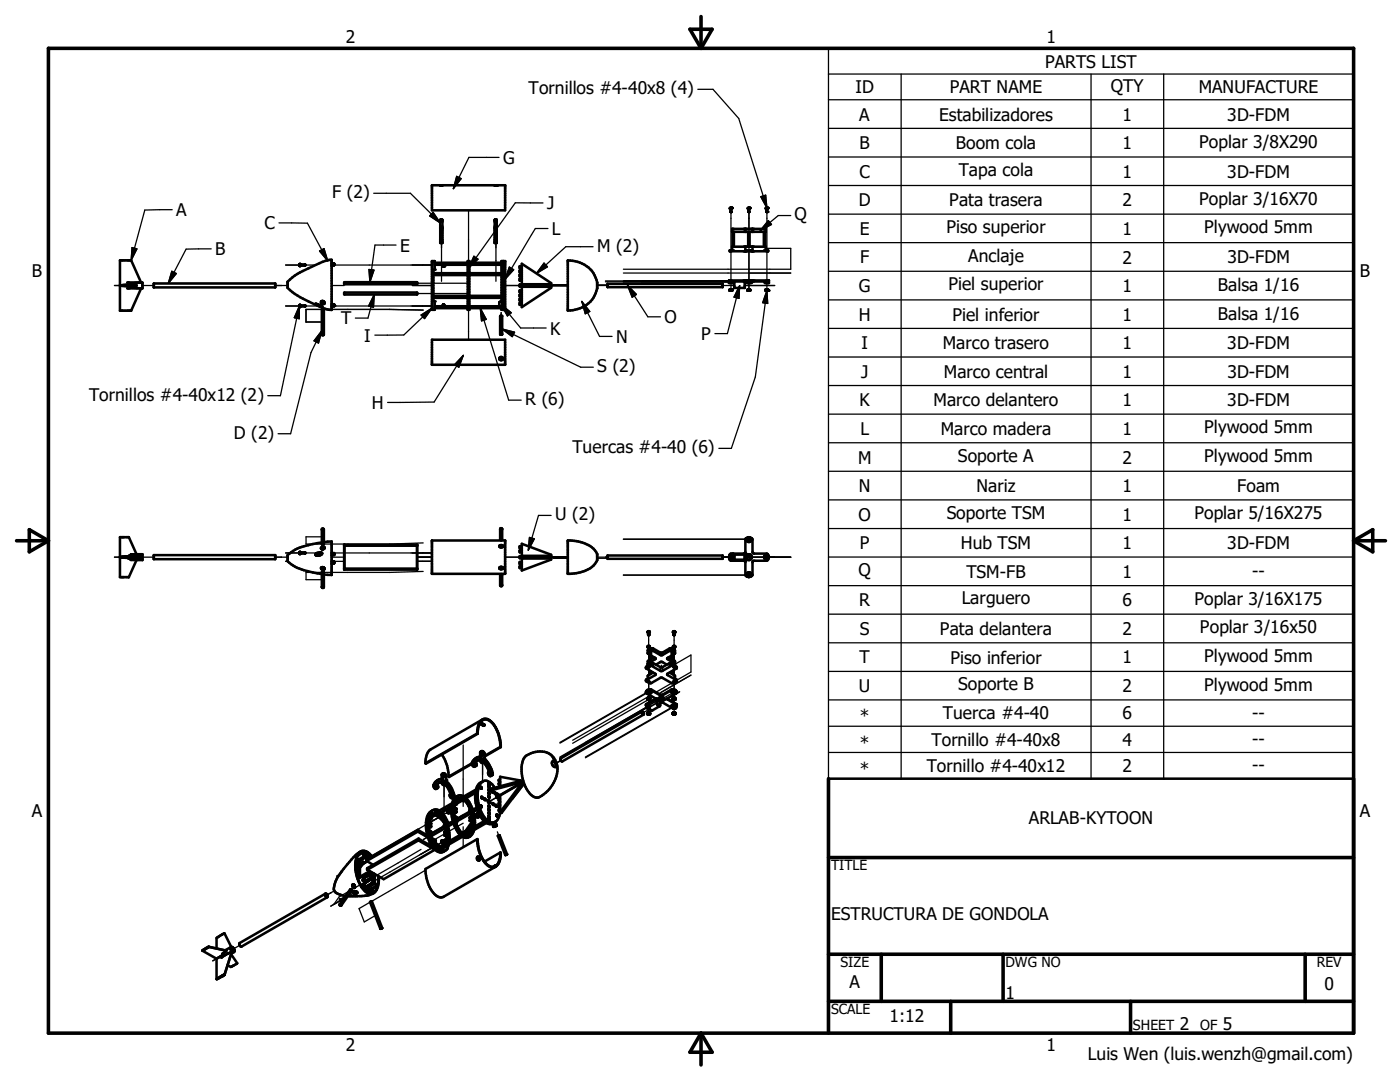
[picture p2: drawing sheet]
<svg xmlns="http://www.w3.org/2000/svg" width="279mm" height="216mm" viewBox="0 0 279 216" stroke-linecap="round" stroke-linejoin="round" font-family="sans-serif">
<defs><g id="words">
<g font-size="3.5">
<text x="69" y="8.7">2</text>
<text x="208.9" y="8.7">1</text>
<text x="208.6" y="13.5">PARTS LIST</text>
<text x="105.5" y="18.8">Tornillos #4-40x8 (4)</text>
<text x="170.7" y="18.6">ID</text>
<text x="189.6" y="18.6">PART NAME</text>
<text x="221.7" y="18.3">QTY</text>
<text x="239.2" y="18.6">MANUFACTURE</text>
<text x="171.5" y="24">A</text>
<text x="171.5" y="29.8">B</text>
<text x="187.4" y="24.1">Estabilizadores</text>
<text x="190.8" y="29.8">Boom cola</text>
<text x="224" y="24">1</text>
<text x="224" y="29.8">1</text>
<text x="239.4" y="29.5">Poplar 3/8X290</text>
<text x="244.9" y="24">3D-FDM</text>
<text x="100.4" y="32.7">G</text>
<text x="171.5" y="35.4">C</text>
<text x="191.3" y="35.2">Tapa cola</text>
<text x="224" y="35.4">1</text>
<text x="244.9" y="35.4">3D-FDM</text>
<text x="66.3" y="39.5">F (2)</text>
<text x="109.2" y="41.8">J</text>
<text x="171.4" y="41.1">D</text>
<text x="189.5" y="41.1">Pata trasera</text>
<text x="224" y="41.2">2</text>
<text x="239.4" y="40.9">Poplar 3/16X70</text>
<text x="35.2" y="43.1">A</text>
<text x="52.8" y="45.8">C</text>
<text x="110.2" y="46.9">L</text>
<text x="158.6" y="44">Q</text>
<text x="171.6" y="46.9">E</text>
<text x="188.9" y="46.5">Piso superior</text>
<text x="224" y="46.9">1</text>
<text x="240.3" y="46.6">Plywood 5mm</text>
<text x="43" y="51">B</text>
<text x="79.8" y="50.2">E</text>
<text x="119.2" y="50.2">M (2)</text>
<text x="171.7" y="52.5">F</text>
<text x="193.2" y="52.2">Anclaje</text>
<text x="224" y="52.6">2</text>
<text x="244.9" y="52.5">3D-FDM</text>
<text x="6.4" y="55.2">B</text>
<text x="171.4" y="58.3">G</text>
<text x="189.3" y="58">Piel superior</text>
<text x="224" y="58.3">1</text>
<text x="243" y="58">Balsa 1/16</text>
<text x="271.4" y="55.2">B</text>
<text x="68.1" y="64.7">T</text>
<text x="132.6" y="64.5">O</text>
<text x="171.4" y="64">H</text>
<text x="190.1" y="64">Piel inferior</text>
<text x="224" y="64">1</text>
<text x="243" y="63.8">Balsa 1/16</text>
<text x="72.7" y="68.2">I</text>
<text x="109.8" y="66.8">K</text>
<text x="123" y="68.4">N</text>
<text x="139.9" y="67.9">P</text>
<text x="171.9" y="69.7">I</text>
<text x="188.2" y="69.6">Marco trasero</text>
<text x="224" y="69.7">1</text>
<text x="244.9" y="69.7">3D-FDM</text>
<text x="119.2" y="74.3">S (2)</text>
<text x="171.9" y="75.4">J</text>
<text x="188.3" y="75.4">Marco central</text>
<text x="224" y="75.4">1</text>
<text x="245" y="75.4">3D-FDM</text>
<text x="17.8" y="79.9">Tornillos #4-40x12 (2)</text>
<text x="74.2" y="81.6">H</text>
<text x="104.8" y="80.9">R (6)</text>
<text x="171.5" y="81.1">K</text>
<text x="186.3" y="81.1">Marco delantero</text>
<text x="224" y="81.1">1</text>
<text x="244.9" y="81.1">3D-FDM</text>
<text x="46.7" y="87.5">D (2)</text>
<text x="171.7" y="86.8">L</text>
<text x="187.8" y="86.8">Marco madera</text>
<text x="224" y="86.8">1</text>
<text x="240.3" y="86.5">Plywood 5mm</text>
<text x="114.3" y="90.5">Tuercas #4-40 (6)</text>
<text x="171.2" y="92.5">M</text>
<text x="191.2" y="92.2">Soporte A</text>
<text x="224" y="92.5">2</text>
<text x="240.3" y="92.2">Plywood 5mm</text>
<text x="171.4" y="98.2">N</text>
<text x="194.9" y="98.2">Nariz</text>
<text x="224" y="98.2">1</text>
<text x="246.9" y="98.2">Foam</text>
<text x="110.8" y="103.8">U (2)</text>
<text x="171.4" y="103.9">O</text>
<text x="188.9" y="103.5">Soporte TSM</text>
<text x="224" y="103.9">1</text>
<text x="238.4" y="103.6">Poplar 5/16X275</text>
<text x="171.6" y="109.6">P</text>
<text x="191.8" y="109.6">Hub TSM</text>
<text x="224" y="109.6">1</text>
<text x="244.9" y="109.6">3D-FDM</text>
<text x="171.4" y="115">Q</text>
<text x="192.9" y="115.3">TSM-FB</text>
<text x="224" y="115.3">1</text>
<text x="249.9" y="115.1">--</text>
<text x="171.5" y="121">R</text>
<text x="191.9" y="120.6">Larguero</text>
<text x="224" y="121">6</text>
<text x="238.4" y="120.7">Poplar 3/16X175</text>
<text x="171.6" y="126.7">S</text>
<text x="187.6" y="126.7">Pata delantera</text>
<text x="224" y="126.7">2</text>
<text x="239.5" y="126.4">Poplar 3/16x50</text>
<text x="171.5" y="132.4">T</text>
<text x="189.7" y="132.4">Piso inferior</text>
<text x="191.2" y="137.8">Soporte B</text>
<text x="224" y="132.4">1</text>
<text x="240.3" y="132.1">Plywood 5mm</text>
<text x="240.3" y="137.8">Plywood 5mm</text>
<text x="171.4" y="138">U</text>
<text x="188.2" y="143.6">Tuerca #4-40</text>
<text x="224" y="143.6">6</text>
<text x="224" y="138.1">2</text>
<text x="249.9" y="143.4">--</text>
<text x="171.6" y="144.1">*</text>
<text x="171.6" y="149.4">*</text>
<text x="185.9" y="148.8">Tornillo #4-40x8</text>
<text x="224" y="148.8">4</text>
<text x="249.9" y="148.6">--</text>
<text x="171.6" y="154.6">*</text>
<text x="185" y="154.1">Tornillo #4-40x12</text>
<text x="224" y="154.1">2</text>
<text x="249.9" y="153.8">--</text>
<text x="6.4" y="163.1">A</text>
<text x="205.3" y="164.5">ARLAB-KYTOON</text>
<text x="271.4" y="163.1">A</text>
<text x="165.9" y="183.5">ESTRUCTURA DE GONDOLA</text>
<text x="169.5" y="197.2">A</text>
<text x="264.3" y="197.6">0</text>
<text x="177.5" y="203.8">1:12</text>
<text x="200.7" y="199.3">1</text>
<text x="69" y="209.7">2</text>
<text x="208.9" y="209.7">1</text>
<text x="235.5" y="205.6">2</text>
<text x="244" y="205.6">5</text>
<text x="217.1" y="211.5">Luis Wen (luis.wenzh@gmail.com)</text>
</g>
<g font-size="2.8">
<text x="165.9" y="173.7">TITLE</text>
<text x="167.7" y="193">SIZE</text>
<text x="200.7" y="193">DWG NO</text>
<text x="262.8" y="192.9">REV</text>
<text x="165.9" y="202.4">SCALE</text>
<text x="226.1" y="205.6">SHEET</text>
<text x="239.5" y="205.6">OF</text>
</g>
</g></defs>
<g fill="none" stroke="#000" stroke-width=".25">
<path d="M139.3 17.8h3l5.1 5.8 5.7 17.9M165.3 9.6h104.8v145.8h-104.8zM165.3 14.8h104.8M165.3 19.9h104.8M179.8 14.8v140.6M217.7 14.8v140.6M232.2 14.8v140.6M74.6 38.6h7.3l6 5.9M91.1 35.2l.9 .4-1.5 2.1zM99.6 31.4h-6l-3.1 6.3M151.8 39.3l1-.4 .3 2.6zM165.3 25.6h104.8"/>
<path d="M165.3 31.3h104.8M165.3 37h104.8M22.8 57h1.1M26.4 49.4l.9 .3-1.1 2.2zM28.4 57h2.3M34.3 54.1l.9 .5-1.6 2zM34.4 41.8l-5.5 .1-2.7 10M42.1 49.7h-5l-3.5 6.9M54.9 57h2.5M55.7 44.5h5.7l4 7.5M57 52.9h2.8M60.9 52.9h2.1"/>
<path d="M63.8 50.1l.9-.5 .7 2.4zM66.2 57h2.5M66.7 52.9h19.5M73.6 53.8l1 .1-.8 2.4zM74.7 58.8l-1.3 4.7h-2.5M74.7 58.8l-.2 2.5-.9-.2zM79 48.9h-4.2l-1 7.4M82.3 57h3.9M83.3 56.5h2.9M83.3 58.6h2.9M86.4 42.4l1.5 2.1-2.2-1.4zM86.5 56.5h6.9"/>
<path d="M86.5 58.6h6.9M86.7 52.9h1.7M88.1 48.5v3.9M88.1 52.8v1.7M88.1 54.9v1.2M93.5 42v10.1M94.6 51.1l.8 .6-1.9 1.8zM99 48.5v3.9M99 52.8v1.7M99 54.9v1.2M100.8 57h2.9M101.6 53.3l.9 .5-1.7 1.9z"/>
<path d="M108.4 40.5h-5.6l-9.3 13M108.6 52.5l.7 .7-2.2 1.4zM109.4 45.6h-2.6l-6 10.1M110 57h3.3M110.4 56.8h2.9M118.4 49.2h-5.5l-5.8 5.4M119.2 57h2.1M119.2 56.8h2.1M120.8 56.1h28M120.8 56.2h28.2M124.4 54.5h33.4M125.2 56.9l4.1 6.3h2.5"/>
<path d="M125.2 56.9l1.8 1.8-.8 .6zM144.2 57h2.3M145.9 42.3v7.7M145.9 50.1v5.9M145.9 56.5v1.3M147.6 57l-2.4 9.6h-2.5M147.6 57l-.1 2.5-1-.2zM148.6 57h6M149.5 42.3v7.7M149.5 50.1v5.9M149.5 56.5v1.3M149.9 56.2h2.7"/>
<path d="M152.8 49.6h5v4.1h-33.4M153.1 42.3v7.7M153.1 50.1v5.9M153.1 56.5v1.3M153.1 58l-2.4 17.2-4.7 14.3h-2.5M153.1 58l.1 2.5-1-.1zM153.3 44l.7 .8-2.3 1.2zM157.8 43h-2.5l-3.6 3M165.3 42.7h104.8M165.3 48.4h104.8M165.3 54.1h104.8M165.3 59.8h104.8"/>
<path d="M57 61.1h2.8M59.8 61.1l-3.8 17.9h-2.6M59.8 61.1l-.1 2.5-1-.2zM60.9 61.1h3.3M64.2 61.7h-3.1v2.6h3.1M64.2 66l-2.1 4.4-4.1 16.1h-2.5M64.2 66l-.6 2.4-.9-.4zM64.6 61.7l19.9 .2M66.2 61.1h20M84 62.9l2.2-1.4-1.5 2.1zM86.2 61.5l-5.6 5.3-5.8 .1M86.7 61.1h1.7"/>
<path d="M92.5 70.9l-5.9 9.3-9.2 .1M92.5 70.9l-.9 2.4-.9-.5zM93.5 61.8v6M95.8 61.5l5.7 18.3h2.5M95.8 61.5l1.2 2.2-.9 .3zM100 62.4v.6M100 60.8l3.9 4.6h5.1M100 60.8l2 1.6-.7 .6zM100.2 65.7l15.7 7.6h2.5M100.2 65.7l2.5 .6-.5 .9zM116.1 60.1l3.6 7h2.4M116.1 60.1l1.6 2.1-.9 .4z"/>
<path d="M165.3 65.5h104.8M165.3 71.2h104.8M165.3 76.9h104.8M165.3 82.6h104.8M165.3 88.3h104.8M165.3 94h104.8M165.3 99.8h104.8M22.8 111.2h1.1M28.4 111.2h2.3M54.9 111.2h2.5M57 110.3h2.8M57 112h.4"/>
<path d="M60.9 110.3h3.3M64.2 107.1h-3.1v1.5h3.1M64.2 114.2h-3.1v1.5h3.1M66.2 111.2h2.5M66.2 110.3h20M66.3 112h2.4M83.3 111.2h2.9M83.3 112h2.9M84.5 114l-6.7 .2h-13.2M84.5 108.3l-6.7 .3h-13.2M100 107.8h.1M100 114.5v.1"/>
<path d="M100.8 111.2h2.9M105.7 107.2l.9 .3-1.2 2.3zM110 111.2h3.3M110 102.8h-2.5l-2.1 7M110.4 111.4h2.9M119.2 111.2h2.1M119.2 111.4h2.1M124.4 114.8h24.6M124.4 107.6h24.6M144.2 111.2h1.4M145.8 111.2h.2M146.1 111.2h.4"/>
<path d="M148.6 111.2h4.2M149.3 114.8h.2M149.3 107.6h.2M152.9 111.2h.3M153.3 111.2h4.5M165.3 111.1h104.8M165.3 105.5h104.8M165.3 116.9h104.8M128.9 138.2l-17.2 9.9M129.1 138.3l-17.4 10M129.3 139.7l-15 8.6M129.4 138.1l-.1 .1"/>
<path d="M129.5 126.7v6.1M129.5 133v4.6M129.5 138.1v1.1M129.5 139.7v.5M129.8 138.8l-15.5 8.9M130.3 139.1l-.5 .3M132 132.7v.5M132.3 139.2l-.7 .4M134.1 138.3l-2.6 1.6M134.4 132.7l3.5-2v3.4l-7 4M134.5 138.1l-.1 .1M134.5 126.7v6.1"/>
<path d="M134.5 133v4.6M134.5 138.1v1.1M134.5 139.7v.5M134.9 136.4l-3.4 2M135.6 138l-4.2 2.5M137.9 134.7l-5.9 3.4M165.3 122.5h104.8M165.3 128.3h104.8M165.3 134h104.8M165.3 139.7h104.8M88.6 156v.2M88.6 156.5v4.7"/>
<path d="M92.4 148.6v10.3M92.4 159.8v1.1M96.3 151.6v.2M96.3 152.1v3.9M101.9 157.5l2.6-1.5-5 2.9M103.2 156.7l-5.8 3.4M111.9 151.7l-1.3 .8M111.9 151.8l-1.2 .7M116.8 148.3l12.3-7.1-17.4 10M129.1 141.1l-17.4 10M129.4 141l-.1 .1M129.5 141v1.1"/>
<path d="M129.7 141.5l-1.4 .8M134 141.2l-17.2 9.9M134.1 141.2l-17.3 10M134.5 141l-.1 .1M134.5 141v1.1M165.3 144.9h104.8M165.3 150.1h104.8M66.1 178.1l-1 .6M66.7 177.7l-.7 .4M67.7 174.5l-.5 .3M67.9 179.7l-1.9 1.1M69.6 177.9l-1.9 1.1-1.1 1.5 2-1.2"/>
<path d="M71.1 177.9l-1.7 1M73.6 173.8l-2.2 1.3M83.9 170.5l2.5-1.4-13.9 8M84 169.5l-13.8 8M84.9 173.6l-10.7 6.3M85 164.6l-11.3 6.5M85.3 166.7h-.1M85.4 167l-.9 .5M85.8 164.1l1.8-1zM85.8 168.1l-.6 .3M88.1 168.1l-1.2 .7M88.6 161.7v2.8"/>
<path d="M89.3 162.1l-1.2 .7M90.4 163.8l-4.6 2.6M90.9 165.2l-4.4 2.5M92.4 162.6l-1.5 .8M92.4 164.3l-1.1 .6M92.4 165v1M92.4 166.9v2.2M94.8 163.4l-.2 .3M99.3 166l.2 .7M43.2 191.3l-.7 .4M47.8 188.6l-1.7 1M73.8 180l-2.1 1.3 1 2.7 2.2-1.3"/>
</g>
<g fill="none" stroke="#000" stroke-width=".51">
<path d="M87.9 37h.4M88.3 37h.1M88.3 37h10.4M98.7 37h.1M98.7 37h.4M99.1 37h1.7v5h-14.6v-5h1.7M99.1 37h.1M24.5 56.9h-.6M24.6 57h.1M24.7 56.9l1 .1M25.4 56.4h3v1.2l-3-.1a.52 .52 0 0 0 .7-.4M25.7 57h-1.8h.5"/>
<path d="M25.7 56.4l.4 .2v.2M25.7 57h1.5M25.7 57h.1M27.2 56.9l-1.2-.1-1.8 .1M27.2 56.9h.1M27.2 56.9v.1M27.2 57l-.5 .1-1.9-.1M27.2 57h.1M28.2 56.4l-2-4.5h-2.3v10.1h2.3l2-4.4M30.7 56.6h24.2v.8h-24.2zM57.4 56.2l.9-.8 1.6-1 4.5-2.2 .8-.3 1-.1v10h-.3a24.7 24.7 0 0 1-8-3.9l-.5-.4zM59.8 52.8l.1-.1v.4l-.1-.3"/>
<path d="M59.9 53h1M59.9 52.8h1M60.9 52.8v.2M66.2 52.5l.1 .1M66.3 52.6v.4M66.3 53l-.1 .1M66.3 52.6h.3M66.3 53h.3M66.6 52.6v.4M68.7 56.4l14.5-.1 .1 .3-14.5 .1zM68.7 58.4h14.5l.1 .3-14.5 .1zM86.2 52.1h.5v1.7l-.2 .2v5.9l.2 .2v1.7h-.5z"/>
<path d="M86.5 54.5h6.9M86.5 54.9h6.9M86.5 59h6.9M86.5 59.4h6.9M86.7 52.4h6.7M86.7 52.8h6.7M87.9 47.8h.4M87.9 43.8l.4 .1v4.6h-.4zM88.4 52.9v.2M88.4 52.9v.1M88.4 52.9h.2M88.6 52.9v.2h-.2"/>
<path d="M88.6 52.9v.2M93.4 52.1h.3v9.7h-.3zM93.7 52.4h6.4M93.7 52.8h6.4M93.7 54.5h6.4M93.7 54.9h6.4M93.7 59h6.4M93.7 59.4h6.4M98.7 47.8h.4M98.8 43.8h.3v4.7h-.4zM100.4 52.1v9.7M103.7 56.8h6.3v.4h-6.3z"/>
<path d="M104.1 53.1h-.4v.4h.4M104.1 53.9h-.4v.4h.4M104.1 54.8h-.4v.4h.4M104.1 55.6h-.4v.4h.4M104.1 57.9h-.4v.4h.4M104.1 58.8h-.4v.4h.4M104.1 59.6h-.4v.4h.4M104.1 52.6l5.9 3.9v.2h-5.9zM104.1 56.8v.4M104.1 57.2h5.9v.2l-5.9 3.9zM113.3 52a5.7 5.7 0 0 1 5.9 4.3 5.4 5.4 0 0 1-5.4 5.6l-.5 .1zM121.3 56.6h22.9v.7h-22.9z"/>
<path d="M145.6 57.8h.5M145.6 57.8l.1 .2M145.6 56.2l3.3-.1 .2 .2M145.6 56v.3h.7M145.6 58h.5M145.7 41.5l.4 .1zM145.7 57.8h-.1M145.8 41.6v.7M145.8 57.8h.1M145.8 42.3h.2M145.9 58h-.1M145.9 58h.1"/>
<path d="M145.9 57.8v.2M145.9 57.8h.1M146 41.6v.7h-.2M146.1 57.8v.2M146.1 45.7h6.7v.6h-6.7zM146.1 41.6h.1M146.1 50v-.8h6.7v.8M146.1 58h.1M146.2 46.3v2.9M146.3 56.3v.2h-.8v-.5h8v.5h-.9v-.2M146.3 56.1l.1 .1M146.4 56.2l-.1 .1"/>
<path d="M146.4 56.2l.1 .2v1.1h2.1l.1-1.2 .2-.2 .2 .2M146.5 50h-.9v.1h7.7v-.1h-.8M146.5 46.3v2.9M148.8 45.7v.6M148.8 49.2v.9M148.8 56v.1M148.8 50h1.4M149.1 56.3v.2h.7v-.2M149.1 56.3h.1M149.1 56v.3M149.2 57.8h.5M149.2 57.8l.1 .2"/>
<path d="M149.2 58h.5M149.2 41.5l.5 .1zM149.3 57.8h-.1M149.3 46.3v2.9M149.3 41.6v.7h.3v-.7M149.4 57.8h.1M149.4 42.3h.1M149.5 58h-.1M149.5 58h.1M149.5 57.8v.2M149.5 57.8h.1M149.6 46.3v2.9"/>
<path d="M149.6 57.8l.1 .2M149.7 41.6h.1M149.7 58h-.1M149.8 56v.3M149.8 56.3h.1M150 56.1l-.2 .2M150.2 45.7v.6M150.2 49.2v.9M150.2 56v.1M152.4 46.3v2.9M152.5 56.1l.1 .2M152.7 46.3v2.9"/>
<path d="M152.8 57.8h.5M152.8 58h.5M152.8 41.5l.5 .1zM152.9 57.8v.2M152.9 41.6v.7h.3v-.7M153 57.8h.1M153 42.3h.1M153.1 57.8v.2M153.1 58h.1M153.1 58h-.1M153.1 57.8h.1M153.2 57.8v.2"/>
<path d="M153.3 41.6h.1M153.3 56.3v-.2h-3.3l-.2 .2M153.3 56v.3h-.7M59.8 60.9l.1-.1v.5zM59.9 61.2h1M59.9 60.9h1M60.9 60.9v.3M63.3 60.7l1 .5M63.3 60.7h-.3l1.3 .5M63.3 60.7h-.2l1.2 .5M64.1 60.2a.38 .38 0 0 1 .5-.1 .38 .38 0 0 1 .1 .5 .43 .43 0 0 1-.6-.4zM64.3 60.1l.1 .3 .2-.1"/>
<path d="M64.3 61.7h.3v5.1l-.2 .1-.2-.1zM64.3 60.1h.1M64.5 60.1l.1 .2M64.6 66.7l-.4 .1M64.6 60.3h.1M66.2 60.6l.1 .1M66.3 61.1h.3M66.3 60.7v.4M66.3 61.1l-.1 .1M66.3 60.7h.3M66.6 60.7v.4M86.2 67.8h14.6v5h-14.6z"/>
<path d="M86.7 61.5h6.7M88.4 61.3h.2M88.4 61.2v.1M88.4 61h.1M88.4 60.8h.2M88.4 61l-1.7 .1M88.4 60.8v.5M88.4 61h.2M88.6 60.8h.1M88.6 61v.1M88.6 61.1v.2M88.6 60.8v.2"/>
<path d="M88.6 61.1h4.8M88.6 60.8v.5M93.7 61.1h5.9M93.7 61.5h6.4M99.6 61.3l.3-.2 .5 .2M99.6 71.5l.3 .2h.2l.3-.2M99.8 66.7l.2-.1 .2 .1M99.8 66.7l.1 .1 .3-.1M99.8 66.7v-3.6l.2-.1 .2 .1v3.6M99.8 61.2l.4 .1-.3 .1zM100.1 60.3h.1M100.1 60.2l-.5 .1v1l.3 .2"/>
<path d="M100.2 60.3h-.1v-8.2h.7v9.7h-.7v-.3M100.2 60.3l.2 .2M100.4 60.5h.1M100.4 61.3h.1M100.4 61.3l-.3 .2M100.4 71.5h.1M100.4 71.5a.37 .37 0 0 0-.6-.2 .37 .37 0 0 0 0 .6 .37 .37 0 0 0 .6-.3M100.4 71.6h.1M100.4 71.5v.1M104.1 60.4h-.4v.4h.4M23.9 111.2h2.2M24.2 111.2l.2 .1a2.21 2.21 0 0 1 1.7 .4"/>
<path d="M24.2 111.1h1.9M25.1 111.1h-1.2M25.4 111.3h.2M25.5 111h-.2M25.6 111.3l.4 .2 .1 .2M25.6 111h-.2h2.1l.7 .2M26.1 110.6l-.1 .2-.4 .2M26.1 110.6h2.3v1.2l-2.3-.1M26.1 110.6l-.6 .4M26.1 111.2h.1M27.2 110.6l-1.5-3.4h-1.8v8h1.8l1.5-3.4M28.2 111.2l-.7 .2-1.9-.1"/>
<path d="M28.2 111.2h-2.1M30.7 110.8h24.2v.8h-24.2zM59.8 110.1l.1 .5-.1-.1zM59.9 110.2h1M59.9 110.5h1M60.9 110.2v.3M63.1 110.7l.4 .1 .6-.1M63.1 110.6v.1M64.1 113.3a.33 .33 0 0 1 .5-.1 .33 .33 0 0 1 0 .5l-.4-.1zM64.1 109.2a.37 .37 0 0 1 .7 .2l-.1 .1a.31 .31 0 0 1-.4 .1 .31 .31 0 0 1-.2-.4zM64.2 110.3a1.13 1.13 0 0 0-1.2 .3 .54 .54 0 0 0 .8 .2l.3-.1M64.2 110.3l.1 .2-.2 .2"/>
<path d="M64.2 117.1v-2.9l.2-.2 .2 .2v2.9M64.2 108.2a12.5 12.5 0 0 0-6.4 2.3l-.4 .3v1.2a8.7 8.7 0 0 0 5 2.2l1.8 .4M64.2 117.1l.2 .2 .2-.2M64.2 117.1l.2-.1 .2 .1M64.2 105.6l.2 .2 .2-.1M64.2 110.3h-.5l-.6 .3M64.2 110.3l.1 .1M64.3 105.5l.3 .1v3l-.2 .1-.2-.1zM64.3 109.3l.3 .1-.3 .2zM64.6 108.2l1.6-.1v6.6l-1.6-.1M64.6 109.4v.1M64.6 113.4h.1"/>
<path d="M66.2 111.9l.1 .1M66.2 110.3l.1 .1M66.3 110.4v.4M66.3 112v.4M66.3 110.8h.3M66.3 112.4l-.1 .1M66.3 110.8h-.1M66.3 112h.3M66.3 112.4h.3M66.3 110.4h.3M66.6 110.4v.4M66.6 112v.4"/>
<path d="M68.7 108.7h14.6v5h-14.6zM68.7 108.9h14.6M68.7 113.5h14.6M68.8 108.7v5M83.2 108.7v5M86.2 107.8h14.6v6.7h-14.6zM99.6 113.3l.4 .2M99.7 108.9l.4-.1 .3 .1M99.7 108.9a.35 .35 0 0 0 .3 .4 .35 .35 0 0 0 .4-.4M99.7 108.9l.4-.1 .3 .2M99.7 113.2a.29 .29 0 0 1 .5-.1 .29 .29 0 0 1-.1 .5l-.4-.1zM99.7 108.9l.3 .1 .3-.1"/>
<path d="M99.7 113.5l.3-.1 .3 .1M99.8 105.6v2l.2 .2 .2-.2v-2M99.8 116.8v-2.1l.2-.1 .2 .1v2.1M99.9 108.8h.2M99.9 113.5h.2M100.3 113.4l-.2 .1M100.4 113.3v.1M100.4 113.4h.1M100.4 108.9h.1M103.7 111h6.3v.4h-6.3zM104.1 109h-.4v.4h.4M104.1 109.8h-.4v.4h.4"/>
<path d="M104.1 112.1h-.4v.4h.4M104.1 113h-.4v.4h.4M104.1 108.5l5.9 2.2v.2h-5.9zM104.1 111v.4M104.1 111.4h5.9v.3l-5.9 2.1zM113.3 107.8a7.3 7.3 0 0 1 5.4 2 2.42 2.42 0 0 1-.9 3.6 8.6 8.6 0 0 1-4.5 1.1zM121.3 110.8h22.9v.7h-22.9zM145.6 111v.3M145.6 111.3l.3 .2M145.6 111.3l.1 .1M145.6 111.5l.1 .2M145.7 110.6l-.1 .3"/>
<path d="M145.7 111.7l.3 .2 2.6 .1 .2 .2v2.5l.1 .3M145.7 110.6a.57 .57 0 0 1 .7 .6 .57 .57 0 0 1-.7 .5M145.7 111.4h.1M145.7 110.9h.3M145.7 111.4h.3M145.7 110.9v.5M145.7 110.9l-.1 .1M145.7 111.4l.2 .1M145.8 111.1l.2 .1-.1 .1zM145.8 111.1l.1 .2zM145.9 110.8v.1M145.9 111.5h.1"/>
<path d="M145.9 110.8l.3 .2M145.9 110.8l-.3 .2M145.9 110.9h-.2M145.9 110.9h.1M146 110.9l.1 .1M146 110.9l.1 .3-.1 .2M146 111.4l-.1 .1M146.1 111l.1 .3M146.1 111.3h.1M146.1 111h.1M146.1 111.3l-.1 .1M146.2 111.3l-.3 .2"/>
<path d="M146.5 111.7h2.1M146.5 111.7l-.2 .2M146.5 110.7v1M148.6 110.7v1M148.6 111.7l.3 .3M148.9 110.4l-.3 .3h-2.1l-.2-.2M148.9 107.4l-.1 .3v2.4l-.2 .3-2.6 .1-.3 .1M148.9 115a.56 .56 0 0 1 .6-.8 .56 .56 0 0 1 .5 .8M148.9 107.4a.56 .56 0 0 0 .6 .8 .56 .56 0 0 0 .5-.8M148.9 115h.2M149 110.8l-.1 .6 .4 .3M149 110.8a.59 .59 0 0 1 1 .2 .59 .59 0 0 1-.7 .7"/>
<path d="M149 110.8a.55 .55 0 0 1 1 .2 .55 .55 0 0 1-.7 .7M149 110.8a.57 .57 0 0 0 .3 .9M149.1 107.3l-.2 .1M149.2 107.4v.3M149.2 114.6v.3M149.2 114.9l.3 .2M149.2 107.7l.3 .2M149.2 114.9l.1 .1M149.2 107.7l.1 .1M149.3 114.6h-.1M149.3 114.6v.3M149.3 115h.1"/>
<path d="M149.3 107.8h.1M149.3 115h.3M149.3 107.4h.3M149.3 114.5h.3M149.3 107.8h.3M149.3 114.5v.1M149.3 115l.2 .1M149.3 107.4l-.1 .2 .1 .2M149.3 107.4h-.1M149.3 107.8l.2 .1M149.4 107.5l.1 .2h-.1zM149.4 114.7h.1v.2l-.2-.1z"/>
<path d="M149.5 107.3h.1M149.5 107.9h.1M149.5 114.4v.1M149.5 115.1h.1M149.5 114.4l.2 .2M149.5 114.4l-.3 .2M149.5 107.3l.2 .1M149.5 107.3l-.3 .1M149.5 114.5h-.2M149.5 114.5h.1M149.5 107.3l.1 .1M149.5 107.3l-.2 .1"/>
<path d="M149.5 114.7l-.1 .1h.1M149.5 107.5l-.1 .1h.1M149.5 107.6h.1M149.6 114.5l.1 .1M149.6 114.5l.1 .3-.1 .2M149.6 115l-.1 .1M149.6 107.4h.1M149.6 107.4l.1 .2-.1 .2M149.6 107.8l-.1 .1M149.7 107.4v.3M149.7 114.6v.3M149.7 114.6h.1"/>
<path d="M149.7 114.9h.1M149.7 107.7h.1M149.7 107.4h.1M149.7 114.9l-.1 .1M149.7 107.7l-.1 .1M149.7 114.9l-.2 .2M149.7 107.7l-.2 .2M149.8 107.3l.2 .1M150 107.4l.2 .3 .1 2.7 2.7 .1 .3 .1M150 115h-.2M152.8 111v.3M152.8 111.3l.3 .2"/>
<path d="M152.8 111.3l.1 .1M152.9 111.4h.1M152.9 111.1l.2-.1v.3h-.1zM152.9 111.4h.2M152.9 110.9l-.1 .3 .1 .2M152.9 111.4l.2 .1M152.9 110.9l-.1 .1M153 111.1l.1 .1zM153.1 110.8v.1M153.1 111.5h.1M153.1 110.8l.2 .2M153.1 110.8l-.3 .2"/>
<path d="M153.1 110.9h.1M153.1 110.9h-.2M153.1 111.4v.1M153.2 111.4h-.1M153.2 110.9l.1 .3-.1 .2M153.2 110.9l.1 .1M153.3 110.6v.3M153.3 111.7l-.3 .2-2.7 .1-.1 2.7-.2 .3M153.3 110.6a.57 .57 0 0 0-.8 .6 .57 .57 0 0 0 .8 .5M153.3 111v.3M153.3 111.5v.2M153.3 111.3h.1"/>
<path d="M153.3 111h.1M153.3 111.3l-.1 .1M153.3 111.3l-.2 .2M128.9 138.2l.2 .2M128.9 135.8l.9 .5 2.2-1.1 2.2 1.1 .9-.5M128.9 133.3l1.9 1.3-1.9 1.2M128.9 133.3l.8-.5h.2l2 1.1 .3-.1 1.9-1h.2l.8 .5M128.9 138.1v.1M128.9 138.1l.2 .1M129.1 137.9l-.2 .3M129.1 138.2l.5-.2 .3 .2M129.1 138.3l.1-.2h.4l.2 .1-.1 .2"/>
<path d="M129.1 138.3l.3 .1M129.2 139.5l.5 .1M129.2 138.3h-.1M129.2 138.3l.2 .1M129.2 139.5v.1M129.2 129.1a.22 .22 0 0 1 .3-.2 .22 .22 0 0 1 .2 .2l-.1 .1M129.2 126.1a.23 .23 0 0 1 .3-.2 .23 .23 0 0 1 .2 .3M129.2 139.4v.1M129.2 139.3v.2M129.2 126.1v.1M129.2 139.3h.1M129.2 129.1h.1"/>
<path d="M129.2 139.4h.5M129.2 139.4h.1M129.2 139.3v.1M129.2 129.1l.1 .1M129.2 126.2l.1 .1M129.3 138.1l-.1 .2M129.3 130.3v-.5l.7-.4h.3l1.7 .9 1.7-.9h.3l.7 .4v.5M129.3 130.3l.8-.5 1.9 .9 1.9-.9 .8 .5M129.3 130.3l.3 .3M129.3 132.5l.1 .1M129.3 138.5l1.5 .9M129.3 139.2l-.1 .1"/>
<path d="M129.3 136h.3l-.1 .1zM129.3 138.1l.1 .1M129.3 139.5l.3 .1zM129.3 126.6l.3 .1M129.3 129.6h.3M129.4 135.4l-.5 .2v.2M129.4 132.6h.1M129.4 132.6l-.1 .3M129.4 129.7h.1M129.4 126.7h.1M129.4 138.2v.2M129.4 138.4h.1"/>
<path d="M129.5 133l.1 .1h-.3l.2-.1M129.5 139.2h-.2M129.5 139.2h.1M129.5 139.2l.2 .1M129.5 137.6h.5l2 1.1 2-1.1h.5M129.5 137.9a.3 .3 0 0 1 .4 .3 .3 .3 0 0 1-.3 .3l-.5-.1M129.5 137.6l-.4 .2v.6M129.5 137.6v.3M129.5 139.2v.1M129.5 129.6l-.1 .1M129.5 136h.1M129.5 139.3l-.3 .1"/>
<path d="M129.5 139.3l.2 .1M129.6 139.5h.1M129.6 126.1l-.3 .1 .1 .5M129.6 129.6h.1M129.6 126.1v.1M129.6 126.2v.5M129.6 129.6v-.5l-.2-.1v.7M129.6 126.7h-.1M129.6 138.1l-.2 .1M129.6 131.7l-.3 .2v.6M129.6 132.2l-.3 .3M129.6 133.8v.8"/>
<path d="M129.7 138.2v.1M129.7 138.3v.1M129.7 138.3l-.3 .1M129.7 139.4h.1M129.7 139.3l.1 .1M129.7 126.2l-.1 .1M129.7 137.7h.2l2 1.1h.2l2-1.1h.2M129.7 137.7l.3 .2-.1 .3M129.7 137.7l-.2 .2M129.7 138.4h-.3M129.7 126.2h.1M129.7 139.6h.1"/>
<path d="M129.7 139.5h.1M129.7 139.5v.1M129.8 139.4l-.1 .1M129.9 132.3l-.5 .3M129.9 132.3h.4l1.6 .9h.2l1.8-1 .7 .4M129.9 130.8l.9 .6-.9 .6M129.9 132.3v-2.2h-.2l-.1 2.4M129.9 133.9v.5M130.4 134.2l-1.1 .6v.6M130.4 132.9l-.5-.2h-.3l-.6 .3-.1 .3M130.6 131.2l-.7 .3M130.8 139.4l-1.9 1.1v.2"/>
<path d="M130.8 139.4l-.1 .2-1.4 .8M130.9 132.6l1-.5h.2l1 .5M131.1 139.4v1.2l.4 .3h.2M131.5 139.4a.61 .61 0 0 0 1 .1M131.5 139.4l.2 .2M131.6 139.2l-.1 .2M131.6 139.2a.34 .34 0 0 0-.1 .5 .34 .34 0 0 0 .4 .1 .37 .37 0 0 0 .6-.1 .37 .37 0 0 0-.1-.5M131.6 139.2l.5-.1 .4 .2M131.6 139.6h.1M131.7 139.6h.5M132.4 139.6h-.2M132.5 139.5l-.3 .1"/>
<path d="M132.5 139.4v.1M133.2 139.4v.1l1.9 1.2M133.2 139.4l1.8 1.1 .1 .2M133.4 131.2l.7 .3M133.6 132.9l.7-.2 .7 .3 .1 .3M133.6 134.2l1.1 .6v.6M134.1 130.8l-1 .6 1 .6M134.1 132.3v-2.2h.2l.1 2.4M134.1 133.9v.5M134.2 138.3l.3 .1M134.2 139.5l.1 .1M134.3 138.3h-.1"/>
<path d="M134.3 138.3h.4M134.3 139.5v.1M134.3 139.5h-.1M134.3 137.7l-.3 .2v.2l.1 .1 .1-.2 .3-.1M134.3 137.7l.2 .2M134.3 126.1l.3-.2 .1 .3M134.3 129.1l.3-.2 .1 .2M134.3 138.1l.5 .1v.2M134.3 138.1l-.1 .2M134.3 129.1h.1M134.3 139.3l-.1 .2M134.3 126.1v.1"/>
<path d="M134.3 139.3v.1M134.3 139.4h.3M134.3 139.4v.1M134.3 126.2h.1M134.3 138.1v.2M134.4 139.3h-.1M134.4 131.7l.3 .2v.6M134.4 132.2l.3 .3M134.4 133.8v.8M134.4 126.2v.1M134.4 129.1v.1M134.4 138.1l.1 .1"/>
<path d="M134.4 126.2v.5M134.4 129.6v-.5l.2-.1 .1 .6M134.4 139.5h.3zM134.4 126.7h.3M134.4 126.7h.1M134.4 126.1v.1M134.4 126.1h.2M134.4 129.6h.3M134.4 129.6h.1M134.5 139.2h-.1M134.5 126.7h.1M134.5 138.2v.2"/>
<path d="M134.5 136h.1M134.5 129.6l.1 .1M134.5 139.2l-.1 .1M134.5 139.2h.1M134.5 137.6l.3 .1 .1 .5 .1-.1M134.5 137.6v.3M134.6 133v.1M134.6 133l-.2 .2 .3-.1M134.6 129.7h.1M134.6 135.4l.4 .2 .1 .2M134.6 132.6h.1M134.6 132.6l.1 .3"/>
<path d="M134.6 139.3l.1 .1M134.6 139.3l-.3 .1M134.6 126.7h.1M134.6 133.1h.1M134.6 139.4l.2 .1M134.6 126.1l.1 .1M134.7 138.1l-.2 .1M134.7 139.2l.1 .4M134.7 126.2v.5M134.7 139.2l-.1 .1M134.7 139.4h.1M134.7 126.7h-.1"/>
<path d="M134.7 129.6l-.1 .1M134.7 138.5l-1.5 .9M134.7 132.5l-.1 .1M134.7 130.3l-.3 .3M134.7 126.2v.1M134.7 129.1v.1M134.7 138.2v.1M134.7 138.3l.1 .1M134.8 138.4h-.3M134.8 139.4h.1M134.8 139.5v.1M134.8 139.6h-.5"/>
<path d="M134.8 138.2l-.1 .1M134.9 138.3a.39 .39 0 0 0-.4-.3 .39 .39 0 0 0-.3 .4l.2 .1 .5-.1M134.9 137.9l.2 .3M135 138.3l-.1 .1M135 138.1h.1M135 138.1l-.1 .1M135 138.1l.1 .1M135.1 133.3l-2 1.3 2 1.2M135.1 138.2l-.1 .1M86.5 156.6a.54 .54 0 0 0 .2 .7 .54 .54 0 0 0 .7-.1M86.8 156.4v.4a.35 .35 0 0 0 .2 .4 .35 .35 0 0 0 .5-.1 .69 .69 0 0 1 .4-1.1h.5l.2 .3 .4 .2M86.8 156.4l-.3 .2"/>
<path d="M86.9 156.8h.2l.1 .1-.1 .2M86.9 156.8v-.1a.24 .24 0 0 1 .4 0 .24 .24 0 0 1-.1 .4h-.1M86.9 156.8l.1 .2M86.9 156.8l.2 .3M87.5 155.6l-.7 .5-.3 .5M87.6 156.1a.6 .6 0 0 1 .8 .5l.2 .1 .4-.2M88.1 155.4v-.8a.42 .42 0 0 1 .4-.3 .42 .42 0 0 1 .4 .2l.2 1.2M88.1 155.4h.1M88.2 150.6a7.8 7.8 0 0 1 1.3 4.4M88.5 155.2l-.1 .2a1.47 1.47 0 0 0-1.6 1M88.5 154.7l.1 .1M88.5 156h.2l.1 .1-.1 .2"/>
<path d="M88.5 154.6v.1M88.6 156.2l-.1-.3a.26 .26 0 0 1 .4 .1 .26 .26 0 0 1-.1 .3h-.1M88.6 156.2h.1M88.6 154.8l.1 .1M88.6 156.2l.1 .1M88.8 156.6l.6 .7 .5 1.1M89 155.6l.2 .3a5.2 5.2 0 0 1 1.5 3.1 .51 .51 0 0 1-.6-.2 .51 .51 0 0 1 .1-.7 2.79 2.79 0 0 0-1.2-1.7v.1M90.1 158.3l-.3 .2a.53 .53 0 0 0 .5 .8l.3-.2M90.1 158.6l.1-.1a.26 .26 0 0 1 .3 .1 .26 .26 0 0 1-.1 .4l-.1-.1M90.2 158.7v-.2l.2 .1-.1 .3M90.2 158.7l.1 .2M90.8 160h-.1"/>
<path d="M90.8 159.9v.1M90.9 159.9l-.1-.1-.1 .2M91.3 158.9l-.8 .6-.4 1.3M92 159.3a.82 .82 0 0 0-.9 .5M92.2 159.6l.1 .1M92.3 159.7l-1.1 .6M92.3 159.7l.2 .1 .2-.1M92.4 159.5l.1 .1M92.5 159.6h.1M92.6 158.9a1.34 1.34 0 0 0-2.1 1 7.1 7.1 0 0 0 1.9 6.9 1.33 1.33 0 0 0 2.1-.9l.1-.3M92.6 159.5v.1M92.7 159.5l-.2 .1"/>
<path d="M92.7 159.7l.7 .9 .4 1M92.8 159.7h-.1M93 159.3l.7 .8 .7 1.5M94.2 152.2v.5l.3 .3 .5-.2M94.2 152.4l-4.6 2.6h-.1M94.2 152.3l-4.7 2.7M94.5 152l-.3 .2M94.5 152a.61 .61 0 0 0 .5 .8M94.6 152.4h.3l-.1 .2M94.7 152.5v.1M94.7 152.2a.29 .29 0 0 1 .3 .1 .29 .29 0 0 1-.1 .4l-.3-.3zM94.9 158.2l-2.4 1.4"/>
<path d="M94.9 158l-4 2.3M95 157.5l-4.3 2.5M95 159.1a6.3 6.3 0 0 0 2.4 5.1l.2 .1M95.2 157.6l-.2 1.2M95.2 157.6a7.2 7.2 0 0 0 .1 3.4M95.2 151.2l-.7 .5-.3 .5M95.2 146.4h.1M95.2 146.4l-10.3 5.9M95.3 157.2l-.1 .4M95.3 146.4a2.79 2.79 0 0 1 1.2-2.8 2.3 2.3 0 0 1 2.4 1.6 9 9 0 0 1 1 3.8M95.3 146.4l-10.3 6-.1-.1M95.4 151.7l-.3 .1"/>
<path d="M95.5 151.7h.2l.5 .5 .4-.1M95.5 151.7h-.2M95.5 156.7l-.2 .5M95.5 156.6l-.2 .6M95.8 156.2l-.3 .5M95.8 157.1l.2 .3M95.8 156.2a4.3 4.3 0 0 0-.8 4.5l.1 .4M95.9 144.4l.6 .3M96 157.4h.1M96 157h-.2l.2 .4M96 157l.1 .3M96 157l-.2 .1"/>
<path d="M96 159l.3 .1v.2h-.2zM96.1 157.3l-.1 .1M96.2 150.8l-.1 .2a1.48 1.48 0 0 0-1.6 1M96.2 151.6a.2 .2 0 0 1 .3 0 .2 .2 0 0 1 0 .3h-.1M96.2 151.5h.3l.1 .4h-.2zM96.2 151.7l.1 .1M96.2 150.1l.2 .4M96.3 143.6l-10.3 5.9a2.99 2.99 0 0 0-1.1 2.8M96.3 143.6a1.93 1.93 0 0 1 2.4 1.2 7.6 7.6 0 0 1 1.2 4.3M96.3 143.6a3.1 3.1 0 0 0-1.1 2.8M96.3 155.9a1.95 1.95 0 0 1 2.4 1.3M96.3 155.9a3.4 3.4 0 0 0-1 3.3 5.8 5.8 0 0 0 2.6 4.9h.7"/>
<path d="M96.4 155.9l-.6 .3M96.4 150.5h.1M96.4 150l.3 .3v1M96.4 149.9h-.3l-.3 .2v.9M96.5 144.7h.1M96.5 152.2l.8 1 .3 .8M96.6 159.3l.2 .1 .1 .2h-.2zM96.6 152.1l.1-.1a2.9 2.9 0 0 1 1.1 1.9M96.6 152.1l-.2-.1a.7 .7 0 0 0-1-.4 .7 .7 0 0 0-.3 1.1l-.1 .1M96.7 151.1l.1 .4a5.6 5.6 0 0 1 1.5 3.1v.1M96.7 144.6l-.2 .1M96.7 144.7a.49 .49 0 0 0-.3-.4 .49 .49 0 0 0-.6 .2l.6 .3 .3-.1"/>
<path d="M97.4 159.9l.1 .3M97.4 159.7a.32 .32 0 0 1 .4 .2 .32 .32 0 0 1-.2 .4l-.2-.4zM97.4 156.3l.3 .2M97.5 157.5h.1l.1 .3h-.2zM97.5 158.9h.2v.3l-.2-.1zM97.5 156.8l.2 .1v.2h-.2zM97.5 156.4v.1M97.5 156.3l.2 .1v.2M97.5 156.3v.1M97.5 156.3v.2M97.5 158.1l.2 .3a.17 .17 0 0 1-.2 0 .17 .17 0 0 1 0-.3zM97.5 156.5l.2 .1"/>
<path d="M97.6 156.6h.1M97.7 156.5v.1M97.8 153.9l-.3 .2a.51 .51 0 0 0 0 .5 .51 .51 0 0 0 .5 .2l.2-.1M97.8 153.9a.52 .52 0 0 0 .4 .8h.1M97.8 154.2a.17 .17 0 0 1 .3 0 .17 .17 0 0 1-.1 .3M97.9 154.4h.1M97.9 154.4l-.1-.2a.24 .24 0 0 1 .4 0 .24 .24 0 0 1-.1 .3h-.1M97.9 154.4l.1 .1M98.2 157.8l-.1 .2 .2 .1 .3-.1M98.8 158.1v.3l.4-.1M99.2 159.2h.1M99.3 159l-.2-.1 .1 .3"/>
<path d="M99.3 159.2h-.1M99.3 159v.2M99.3 158.4l.4 1.1M99.7 159.9l.1 .2M99.8 159.4l-.3 .2 .1 .3h.2M99.8 155.5l-.3 .2 .1 .2h.2M99.8 156.2l-.3 .1 .1 .3h.2M99.8 156.8l-.2 .1M99.9 149v.1M99.9 149l-3.2 1.8M99.9 149.1l-3.2 1.9M103.7 155.9v.3"/>
<path d="M103.7 155.9l-5.6 1.5v.3M103.7 156.2l-5.6 1.5M103.7 155.9l.2 .1M103.7 156.2l.2 .1M103.9 156v.3M103.9 156.3l-4.1 2.4-1.7-1M103.9 155.8l-4.1-.8v1.9M103.9 156.3l-4.1 2.4v3.4M103.9 155.8l.3 .1v.2M103.9 155.9l.3 .2M103.9 155.9v.1M103.9 155.8v.1"/>
<path d="M103.9 156.3v.2M103.9 156.5l.3 .2M103.9 156.5l-4.1 5.6M103.9 156.3l.3 .2M104.2 156.5v.2M104.2 156.1l-.3 .2M104.2 156.7l-4.1 5.5-.3-.1M104.3 156.2l.1 .1v.3M104.3 156.5l.1 .1M104.3 156.5h-.1M104.3 156.2v.3M104.3 156.2l-.4 .1"/>
<path d="M104.4 156.6l-2.1 2.8M104.9 150.9a4.1 4.1 0 0 1 5.6 .3 4.9 4.9 0 0 1-.6 5.9 5.1 5.1 0 0 1-2.8 2.1 4.6 4.6 0 0 1-2.8-3.9 4.7 4.7 0 0 1 .6-4.4zM110.2 152a.64 .64 0 0 1 .7 .3 .64 .64 0 0 1-.1 .8 .81 .81 0 0 1-.6-1.1zM128.1 142a.29 .29 0 0 1 .4 .2 .29 .29 0 0 1-.2 .4zM128.1 142l-16.2 9.3a.39 .39 0 0 0 .3 .6l16.3-9.3M128.9 140.7v.1M128.9 140.6v.1M128.9 140.8l.2 .2M129.1 141v.3l.3 .1M129.1 141.2l.3 .2M129.2 142.5l.2 .1 .3-.1M129.2 141.2h-.1"/>
<path d="M129.2 141.2l.2 .1M129.2 142.4v.1M129.2 142.2v.3M129.2 142.2h.1M129.2 142.4h.1M129.2 142.3h.5M129.2 142.2v.1M129.2 142.3v.1M129.3 140.4l.3 .2M129.3 140.4l-.4 .2M129.3 141.1l-.1 .1M129.3 142.1l-.1 .1"/>
<path d="M129.3 142.4h.3zM129.3 141.1h.1M129.4 141.4h.3M129.4 141.1v.2M129.4 141.3v.1M129.5 142.1h-.2M129.5 142.1h.1M129.5 142.1l.2 .1M129.5 142.3l-.3 .1M129.5 142.1v.2M129.5 142.3h.2M129.6 140.6v.7"/>
<path d="M129.6 140.6l-.7 .2M129.6 141l-.2 .1M129.6 141l-.4 .1-.1 .1M129.6 140.8l-.5 .2M129.6 141h-.4l-.1 .2M129.6 141.3h-.2M129.6 141.3l-.2 .1M129.7 142.2l.1 .2M129.7 142.3l.1 .1M129.7 142.3v.1M129.7 142.5v.1M129.7 142.5h.1"/>
<path d="M129.7 142.4v.1M129.8 142.4h-.1M131.7 140.9l-1.6 .9-.5-.5M131.8 140.2h.4l1.9 1M131.8 140.2l-.1 .7M132.2 140l-.4 .2M134.2 141.1a.4 .4 0 0 1 .4-.1 .4 .4 0 0 1 .3 .3 .43 .43 0 0 1-.7-.2zM134.2 141.2l.3 .2M134.2 142.5h.1M134.3 141.2h-.1M134.3 141.2l.4 .1M134.3 142.4l-.1 .1"/>
<path d="M134.3 142.5h.1M134.3 141.1l.3-.1 .2 .2v.1M134.3 141.1l-.1 .1M134.3 142.2l-.1 .3M134.3 142.2v.2M134.3 142.4v.1M134.3 142.3h.3M134.3 142.5h.4M134.3 141.1v.1M134.4 141.1h.1M134.4 142.4h.3zM134.4 142.1l-.1 .1"/>
<path d="M134.5 141.1v.3M134.5 142.1h.1M134.5 142.1l-.2 .1M134.6 142.1h-.1M134.6 142.3l-.3 .1M134.6 142.3h.1M134.7 141l-.2 .1M134.7 142.1l-.1 .2M134.7 142.1l.1 .4M134.7 142.3l.1 .2M134.7 142.3l.1 .1M134.7 141.1v.2"/>
<path d="M134.7 141.3h.1M134.7 142.5h.1M134.7 142.5v.1M134.8 141.3l-.3 .1M134.8 141.1l-.1 .2M134.8 142.5h.1M134.9 141a.44 .44 0 0 0-.4-.2 .44 .44 0 0 0-.4 .4M134.9 141v.2M135 140.8a.64 .64 0 0 0-1 .2l.1 .2M135 140.8l-.1 .2M135.1 140.7l-.1 .1M165.3 155.4h104.8"/>
<path d="M64.9 178.3a.4 .4 0 0 1 .5 .3 .4 .4 0 0 1-.2 .4l-.3-.2zM64.9 178.3l-17.1 9.9a.46 .46 0 0 0 .4 .7l17.1-9.9M68 179.4l-.1 .1v.2l.2 .2 .1-.2M68 179.4l.1 .1M68.7 179.1h.1M68.7 179.1l-.7 .4 .1 .2 .3-.1M70.4 176.5a.38 .38 0 0 1 .4 .2 .38 .38 0 0 1-.1 .5 .46 .46 0 0 1-.3-.7zM70.5 177.9h.6a.2 .2 0 0 1 .2 .1 .2 .2 0 0 1-.1 .3h-.6l-.2-.2zM70.5 178.1h.1M70.6 178.1h.7M70.7 176.6v-.1a.18 .18 0 0 0-.2 .3 .18 .18 0 0 0 .3 .1l-.1-.3M70.8 177.8l-.3 .3"/>
<path d="M71 172.6h.5zM71 172.5a.34 .34 0 0 1 .5 0 .34 .34 0 0 1-.1 .5l-.4 .5M71 173.7l.1 .4M71 173.7v-1.3l.2-.9 .5 .5v2.4l-.6-.3M71 173.7a.36 .36 0 0 1 .6 .1 .36 .36 0 0 1-.2 .5M71.1 172.6l-.1 .2M71.2 173.8l-.1 .1M71.3 173.8h-.1M71.4 173.8l-.3 .3M71.4 173.8h.1M71.4 173.8h-.3h.1M71.4 173.8h.2"/>
<path d="M71.5 171.5l-.1-.1 .2 .1M71.5 171.5h-.1M71.5 171.5h.1M71.5 172.6l.1 .1M71.6 171.5l-.1 .1M71.8 174.7l-.6-.2 .4 1.3 .7 1.3M71.8 174.7l-.5 .3M72 169.9a13.8 13.8 0 0 0-3.8 3.9 5.9 5.9 0 0 0-1.5 3.8 2.94 2.94 0 0 0 2.3 1.2M72.3 177.1h.1M72.4 176.8a2.21 2.21 0 0 1 2.1-1.4 1.45 1.45 0 0 1-1.1 1.4l-.2 .1M72.4 177.1h-.1M72.4 177h.1"/>
<path d="M72.4 175.8h.1M72.5 176.7l-.3 .2M72.5 172.1v-.1l.1 .2M72.5 175.5v.2M72.5 175.7h.6M72.5 172.1l-.7 .8M72.5 172.1l.1 .1M72.5 176.7l-.1 .3M72.5 176.7l.4 .3M72.5 175.4l.4-.3-.4 .5M72.5 176.6v.1M72.6 177l.1 .2z"/>
<path d="M72.6 172.2l-.8 .9M72.6 176.5l-.1 .1M72.7 170.2l-.1-.1a.25 .25 0 0 0-.1 .4 .25 .25 0 0 0 .4 0M72.7 176.4l-.1 .1M72.7 170.1l.1-.2 .2 .1 .8 .5M72.8 176.3l-.3 .4M72.9 177.4l-.2 .1M72.9 177l.4-.1 .2 .6M72.9 170.8a.67 .67 0 0 1-.6-.8 1.35 1.35 0 0 0-1.1 1.4l.6 .4v2.9M72.9 177v.4M72.9 170.8l-1.3 .7M72.9 170.1l.2 .3"/>
<path d="M72.9 170l-.3 .2v.2l.2 .1 .3-.1M73 170.5l-.1 .3M73 170.1l.1 .1v.2M73 170.1l.1 .2M73 170l-.1 .1M73 170l.1 .1M73.1 176.1l-.5 .4M73.1 175.7l-.6 .1M73.2 174.8l-.7 .7M73.2 171.8l1.3 .8M73.2 175.9l-.2 .2M73.2 171.9l-.7 .4"/>
<path d="M73.3 174.7l-.4 .3M73.3 174.7l-.1 .1M73.4 175.8l-.3 .3M73.4 175.8l-.6 .5M73.5 174.5l-.2 .2M73.5 175.5l-.4 .2M73.5 176.7l-.4 .2M73.5 174.5l-.3 .3M73.6 177.4v.3l.2 .4a1.48 1.48 0 0 1-1.1-.6M73.6 177.4h.3M73.6 177.4l-.7 .4M73.7 170.7l-.8 .5"/>
<path d="M73.7 175.6l-.3 .2M73.8 170.5h.1M73.8 170.7l-.2 .2 .1 .3M73.8 170.5v.1M73.8 170.6h.1M73.8 170.6v.1M73.8 177.5a.28 .28 0 0 0-.1 .3 .28 .28 0 0 0 .3 .1v-.1M73.9 173.9l-2.2 1.3M73.9 171h-.1v.1M74.1 177.4l-.3 .2v.2l.2 .1M74.1 177.4h.1M74.1 177.4l-.1 .2 .3 .1"/>
<path d="M74.1 177.4l.2 .2zM74.2 170.9a1.65 1.65 0 0 0-2.6-.7 6.6 6.6 0 0 0 .3 6.5 2.67 2.67 0 0 0 2.2 1.7l.5-.2M74.3 177.7l-.3 .2M74.3 175.5l-.6 .1M74.3 174.2a2.24 2.24 0 0 0-1.9 1.5v.1M74.3 177.6v.1M74.4 175.5l.1 .1M74.5 174.3h-.5l-.5 .3M74.5 175.5l-.8 .1M74.5 174.4l-.1-.2-.4 .1-.7 .4M74.5 174.3a2.09 2.09 0 0 1-1.4 1.4M74.6 178.2l-1.5 .5-3.7 .1"/>
<path d="M74.7 174.4v1.8l.6 .5a1.39 1.39 0 0 1-1.1 1.4l-.1-.3M74.8 174.4v1.8l.6 .4M75.5 174.8l-.1 1.8M75.6 174.9a3.6 3.6 0 0 1-1 3.3M83.4 165.9l2 1.2M83.4 165.9l-10.2 5.9M83.4 165.6l-10.2 5.9v.3M83.4 165.8v.1M83.4 165.6l1.9 1.1M83.4 165.8l1.9 1.1M83.4 165.6v.2M83.5 167.7l-10.2 5.9"/>
<path d="M83.5 167.7l3.3 1.9M83.6 167.4l-10.3 5.8v.4M83.6 167.6l-.1 .1M83.6 167.4l2.7 1.5M83.6 167.6l3 1.7M83.6 167.4v.2M85.5 164.3l.1 .2 .5 .4-.2 .2-.4-.2M85.5 164.8l.2 .9M85.5 164.8h.1M85.6 164l.5 .4-.2 .1-.3-.2M85.7 166.6l.1 .4M85.7 162.9l.1 .3"/>
<path d="M85.7 165.7v.1M85.7 166.1v.1M85.7 166.2v.1M85.7 163.4l-.1 .6M85.7 163.4h.1M85.7 166h.1M85.7 165.8l.4 .2-.2 .2-.2-.1M85.7 166.3h.1M85.7 166.6h.1M85.7 162.9h.1M85.8 166.3v.1M85.8 166.4h.2"/>
<path d="M85.9 166.5h-.2v.1M85.9 162.8h-.2v.1M85.9 162.1a2.1 2.1 0 0 0-.7 2 5.6 5.6 0 0 0 .6 3.2h.1M85.9 163.2h-.1M85.9 166.9l-.1 .1M85.9 162.1l.5 .3M85.9 167.3a3.4 3.4 0 0 0 2.5 2.6l.4-.1 .6-.5-.5-.3h-.5M85.9 167.3l.5 .2 .7 .8 .8 .6M86 162.7h.1M86 167.3v.1M86 168.5l-.3 .1M86 167.3l1 .6"/>
<path d="M86.1 167.1l.9 .6v.2M86.1 166.8l-.1 .2h-.2M86.1 163.1l-.1 .2-.2-.1M86.1 163.1a.32 .32 0 0 1-.1 .3 .32 .32 0 0 1-.3 .1M86.1 166.8l-.1 .5M86.3 162.6l-.3 .1M86.4 162.4l-.3 .1M86.4 161.6a2.59 2.59 0 0 0-1.4 2.5 6.7 6.7 0 0 0 2.4 5.8l.7 .2 .8-.4M86.5 167.7l.4 .3M86.6 162.3l-.2 .1M86.8 169.6l-10.2 5.8-3.3-1.8M86.8 169.5v.1"/>
<path d="M86.8 168.7h.1M86.8 162.7l1 .5 .8 1M86.9 162l.1-.1 .1 .2M86.9 168.7l.1 .2M86.9 168.4l.2 .2M86.9 168.4l-.1 .2M86.9 168h-.1M86.9 168.3l-.1 .2 .1 .4 .3 .2 .2-.2M86.9 168.3l.3 .2M86.9 168.3v.1M87 167.9l-.1 .1M87.1 168.6l.1 .3"/>
<path d="M87.1 168.6l-.2 .1M87.2 168.5l-.1 .1M87.2 168.5l.2 .4M87.2 162l-.3-.2v.4M87.2 168.9h.2M87.2 162.5l.9 .5 .8 .8M87.2 168.9l-.1 .1M87.2 168.9l-.2 .1M87.6 169l-.1 .2 .2 .2M87.6 162.3h.1M87.7 161.7a1.22 1.22 0 0 0-1.8 .4M87.8 169.4h-.1"/>
<path d="M87.8 162.3h-.1M88 162.7h.1M88 169.2l.2 .4M88.1 169.2l.2 .2-.1 .2M88.1 169.2l-.1 .1M88.1 162.5l.2 .1M88.1 162.5l-.1 .1M88.1 162.7v.2M88.1 168l.1 .1M88.1 168l.1 .2M88.1 162.3l-.2 .2 .2 .4 .3 .2 .1-.2M88.1 162.3l.3 .2"/>
<path d="M88.1 162.3v.2M88.1 167.8l.1 .1M88.1 162.1l.7 .9 .6 1.1M88.1 167.8v.1M88.2 168.1v.1M88.2 167.8h-.1M88.2 167.8v.1M88.2 167.9l.1 .2M88.2 167.9v.2M88.2 167.7l-.1 .3M88.2 169.1l.2 .4-.1 .1h-.1M88.2 168.2h.2"/>
<path d="M88.2 167.7h.1M88.2 168.1h.1M88.3 167.7l-.1 .1M88.3 167.7h.1M88.3 162.6l.1 .3M88.3 162.6l-.2 .1M88.3 167.7l.2 .2v.3M88.3 168.1h.1M88.3 167.8l.1 .2zM88.4 168.1l.1 .1M88.4 168.1v.1M88.4 162.9h.1"/>
<path d="M88.4 162.9l-.1 .1M88.4 162.5l.1 .4M88.4 162.5l-.1 .1M88.4 162.9l-.2 .1M88.5 168.2h-.1M88.6 164v.1M88.6 164.1l.1 .4M88.7 168.9v.1M88.7 167.8l.4 .4M88.7 166.7l.5 .3v.7M88.7 166.1l.5 .5M88.8 168.2l-.2 .2"/>
<path d="M88.8 164.5l-.2 .1v.3M88.8 165.3l.2 .2 .1 .5M88.8 168.2h.2M88.9 165.9v.2h-.2M88.9 163.9l-.2 .2M88.9 167.6l-.2 .2M88.9 166.4l-.2 .3M88.9 165.9l-.2 .2M88.9 166.4l.3 .3M88.9 167.6l.3 .2M88.9 165.9l.3 .2M88.9 163.9l-.3 .1"/>
<path d="M88.9 168.2h.1M88.9 164.7h.1M88.9 163.8l.5 .3M88.9 163.8v.1M89 168.7l.1 .1M89.1 164.6h-.2v.2M89.2 168.8h-.1M89.3 162.1v.1M89.3 162.1l.1 .1M89.3 165l-.1 .1v-.1M89.3 168.7l-.1 .1h-.1M89.3 161.8v.3"/>
<path d="M89.3 161.8l.1 .2M89.3 162.2h.3M89.4 164.1l-.1 .4M89.4 164.9l.3 1.3v1.6M89.4 161.7l-.1 .1M89.4 161.7h.1M89.4 162l.2 .2M89.4 161.7v.3M89.4 162v.1M89.4 162.1l.2 .1M89.4 162.1l-.1 .1M89.5 161.7l.2 .2v.3"/>
<path d="M89.5 161.7h-.1M89.5 161.8l.1 .3zM89.6 162.2h.1M89.6 168.5l-.3 .7M89.7 162.2h-.1M90.1 161l-2.4 1.4M90.1 160.8l-4.2 2.4M90.1 160.8v1.7l.3 1.4M90.2 160.3l-4.5 2.6M90.4 163.9l-4.7 2.7M90.4 163.9l.1 .4M90.5 164.3l-4.6 2.7"/>
<path d="M90.5 164.3a4 4 0 0 0 2.4 2.9l.9-.3M90.6 162l.1 .7M90.6 161.5l.5 .4M90.6 161.3v.2M90.6 161.9v.1M90.7 162.7l.4 .3-.1 .3-.3-.1 .3 .3M90.7 160l.2 .3M90.7 163.7l.2 .3M90.7 163.1h.1M90.8 163.7h-.1M90.8 160.5l-.1 .6 .4 .2M90.8 163.7h.1"/>
<path d="M90.9 160.3h.1M90.9 164l.1 .1M90.9 163.6l-.1-.1-.1 .2M91 163.5h.1M91 160.3h.1M91.1 161.3v.1M91.1 161.9h.1M91.1 161.4l-.1 .2-.4-.2M91.1 161.9l-.1 .3-.4-.2M91.1 163.9v.2l-.2-.1M91.1 160.2v.2l-.2-.1M91.2 160.2a.36 .36 0 0 1-.5 .4"/>
<path d="M91.2 163.9v.3a1.92 1.92 0 0 0 .7 1.7l.2 .2M91.8 166.6l-4.3 2.5M92.1 166.1h.1M92.2 166.9l-4.5 2.5M92.2 166.1h.4M92.3 167l-3.2 1.8M92.3 166.3l.2 .3M92.4 166.3h-.1M92.4 166.3h.1M92.5 166.6h.1M92.5 166.2h-.1l-.1 .1M92.6 166.6h.1"/>
<path d="M92.7 166.5l-.2 .1M92.9 165.8l1.5-2.1h.2l.1 .3-1.5 2.1M92.9 166l-.6 .3M92.9 165.8h.2l.1 .2h-.3zM93.5 166.5l-.6 .1M93.8 165.9v.2M93.8 163.2l.4 .5M93.8 163.8l.4 .2M93.8 166.1l-.4 .4M93.8 166.1h.1M93.8 166.1l-.9 .5-.1-.1M93.9 165.3l-.2 .3"/>
<path d="M93.9 161.6l-.2 .1v.3M93.9 162.4l.2 .2 .1 .5M93.9 163l.4 .1M93.9 163l-.1 .2M93.9 163.5l-.1 .3M93.9 165l.2 .2-.2 .1h.1M93.9 163.5l.4 .3M94 161.8h-.1M94 161.8h.1M94 165.8l.1 .1M94.1 165.9h.1M94.1 164.7l.1 .1"/>
<path d="M94.1 161.7h-.1l-.1 .1M94.2 164.6v.2M94.2 164.8h.1M94.3 164.8h.1M94.3 162.1l-.1 .1M94.3 165.8l-.2 .1M94.5 162l.3 1.3v1.6M95.1 161.1l-4.4 2.6M95.1 161.1l.2 .5M95.2 167.4l.1 .1a6.5 6.5 0 0 0 2.4 5.3l.7 .2M95.2 167.4l-10.3 6a6.7 6.7 0 0 0 2.5 5.5l.5 .2 .7-.2 10.3-6M95.2 167.4a6.5 6.5 0 0 0 2.5 5.5 1.42 1.42 0 0 0 2-1.1l.2-1.2v-.5"/>
<path d="M95.3 161.5l-4.3 2.5M95.3 161.6l.2 .4M95.3 171a.4 .4 0 0 0 0 .5 .4 .4 0 0 0 .5 .1M95.4 162l-.4 .6M95.4 161.3l.4 .9-.1-.1M95.5 162.6l.1 .1M95.5 162.6a.32 .32 0 0 0-.6 0 .32 .32 0 0 0 .3 .5l.3-.1 .1-.3M95.5 162h-.1M95.5 162l.2 .1M95.7 162.1v.1M95.7 162.2l-.2 .4M95.8 162.4l-.2 .6"/>
<path d="M95.8 160.7l.1 .3M95.8 162.3v.1M95.8 160.7h.2M95.8 160.8l.1 .2M95.8 162.4v.3l1.1 1.4M95.8 162.4a3.3 3.3 0 0 0 1.9 1.9M95.8 162.3l-.2 .4M95.9 161l.1 .1M96 161.1h.1M96 160.7v.1M96 160.7l-.2 .1M96 160.8l.1 .3"/>
<path d="M96 160.8l.1 .2M96.6 163.9l-3.1 1.7M96.9 164.1l-4.4 2.5M96.9 164.1l.8 .3 .6-.1M97.1 164.2l-2.9 1.7M97.4 163.4h.3v.3zM97.5 162.1h.1l.1 .3h-.2zM97.5 161.4l.2 .1v.2h-.2zM97.5 162.8h.1l.1 .3zM97.5 160.8h.2v.3l-.2-.1zM97.7 163.5l-.2-.2v.2l.2 .2M98.2 164.4l.2 .6"/>
<path d="M98.3 160.3l.2 .1v.2l-.2-.1zM98.6 164.1l-.2 .2M98.7 164.8h.3zM98.7 164.1l.3 .6M98.8 164l.2 .7M98.8 172.8l-.1 .1M98.8 164l-.2 .1M98.8 164l-.7 .3h-.5M98.8 164l.3 .7M98.8 172.8l-.4 .2M98.8 172.8h.1M98.9 160.6l.2 .1v.2h-.2z"/>
<path d="M99 164.7l-.5 .3 .7-.3M99 164.7h.1M99.1 162.6l.1 .3M99.1 162.6l.3 .2M99.1 162.6h.2v.3M99.1 162.6v.2M99.1 162.8l.2 .1M99.2 162.9h.1M99.3 162.9h.1M99.4 162.8l-.1 .1M99.8 160.1l-.3 .2 .1 .2 .2 .1M99.8 162.1l-.3 1-.7 .9"/>
<path d="M99.8 160.8l-.3 .2 .1 .2h.2M99.8 161.4l-.3 .2 .1 .3h.2M99.9 170.1a2.61 2.61 0 0 1-1.5 2.9M99.9 170.1l-3.2 1.8M101.2 170.5l-1.5-3.8h-.2l-.1 .1 1.4 3.8 .4-.1-.3 .1M40.4 189.7l2.8 1.6M41.6 188.9l3.6 .8M41.6 189l-1.2 .7M41.6 188.9l-1.2 .8M41.6 188.9h.1M41.7 188.9l3.5 .8M41.7 188.9l-.1 .1"/>
<path d="M43.2 191.3v4.1M44.4 190.3a2.13 2.13 0 0 1-1.2 1M44.8 194.5l-1.6 .9M44.8 194.5h.1M45.2 189.7l-.8 .6M46 189.3a.35 .35 0 0 1 .5-.1 .35 .35 0 0 1 .1 .4l-.1 .3M46 189.3l.2 .4 .3 .2M46 189.3l.1-.2a.46 .46 0 0 1 .5 .2 .46 .46 0 0 1 0 .6h-.1M46.1 189a.62 .62 0 0 1 .6 .3 .62 .62 0 0 1 0 .7 .73 .73 0 0 1-.6-1zM46.1 190.4l1.2 1.8-1.2 .8-.7-.4M46.1 189l-1.2 .6M46.1 188.9l-1.4-2.6-1.5 .9v2.1"/>
<path d="M46.2 190.1h.1M46.2 190.1l-.9 .3-1.1 .7a.58 .58 0 0 0 .2-.8M46.2 190.1l-1.4 4.4M46.7 190l-.5 .3M67.8 180.4l2-2.9h.3l.1 .2-2.1 3M76.3 185.2l-2.1-5.3h-.2l-.2 .1 2.1 5.3M76.3 185.2l-.4 .1"/>
<circle cx="64.4" cy="113.3" r=".18"/>
<circle cx="100" cy="105.6" r=".18"/>
<circle cx="100" cy="116.8" r=".19"/>
<circle cx="145.9" cy="111.2" r=".4"/>
<circle cx="149.5" cy="114.8" r=".4"/>
<circle cx="149.5" cy="107.6" r=".4"/>
<circle cx="153" cy="111.2" r=".4"/>
<circle cx="134.5" cy="136.1" r=".12"/>
<circle cx="95.2" cy="162.8" r=".19"/>
<circle cx="95.5" cy="171.3" r=".35"/>
<circle cx="68" cy="180.6" r=".18"/>
</g>
<g fill="#000">
<circle cx="99.1" cy="37" r=".25"/>
<circle cx="59.8" cy="52.9" r=".25"/>
<circle cx="59.8" cy="53" r=".25"/>
<circle cx="59.8" cy="52.8" r=".25"/>
<circle cx="86.7" cy="53.8" r=".25"/>
<circle cx="88.4" cy="53.1" r=".25"/>
<circle cx="88.6" cy="53.1" r=".25"/>
<circle cx="145.6" cy="57.8" r=".25"/>
<circle cx="145.8" cy="41.5" r=".25"/>
<circle cx="145.8" cy="42.3" r=".25"/>
<circle cx="145.9" cy="41.5" r=".25"/>
<circle cx="146" cy="41.5" r=".25"/>
<circle cx="149.3" cy="41.5" r=".25"/>
<circle cx="149.4" cy="41.5" r=".25"/>
<circle cx="149.5" cy="41.5" r=".25"/>
<circle cx="149.6" cy="41.5" r=".25"/>
<circle cx="149.8" cy="56.5" r=".25"/>
<circle cx="149.8" cy="56.3" r=".25"/>
<circle cx="152.8" cy="57.8" r=".25"/>
<circle cx="152.9" cy="41.5" r=".25"/>
<circle cx="153" cy="41.5" r=".25"/>
<circle cx="153.1" cy="41.5" r=".25"/>
<circle cx="153.2" cy="42.3" r=".25"/>
<circle cx="153.2" cy="41.5" r=".25"/>
<circle cx="153.3" cy="58" r=".25"/>
<circle cx="59.8" cy="61.1" r=".25"/>
<circle cx="59.8" cy="60.9" r=".25"/>
<circle cx="66.7" cy="61" r=".25"/>
<circle cx="86.7" cy="60.1" r=".25"/>
<circle cx="100.4" cy="61.8" r=".25"/>
<circle cx="59.8" cy="110.3" r=".25"/>
<circle cx="59.8" cy="110.4" r=".25"/>
<circle cx="59.8" cy="110.2" r=".25"/>
<circle cx="145.6" cy="111.3" r=".25"/>
<circle cx="145.6" cy="111" r=".25"/>
<circle cx="148.6" cy="110.7" r=".25"/>
<circle cx="148.6" cy="111.7" r=".25"/>
<circle cx="149.2" cy="107.7" r=".25"/>
<circle cx="149.2" cy="107.4" r=".25"/>
<circle cx="149.2" cy="114.6" r=".25"/>
<circle cx="149.2" cy="114.9" r=".25"/>
<circle cx="152.8" cy="111.3" r=".25"/>
<circle cx="152.8" cy="111" r=".25"/>
<circle cx="129.1" cy="138.2" r=".25"/>
<circle cx="129.9" cy="138.2" r=".25"/>
<circle cx="134.1" cy="138.2" r=".25"/>
<circle cx="134.3" cy="139.3" r=".25"/>
<circle cx="134.9" cy="138.2" r=".25"/>
<circle cx="88.7" cy="154.9" r=".25"/>
<circle cx="89.1" cy="155.7" r=".25"/>
<circle cx="92" cy="159.3" r=".18"/>
<circle cx="92.8" cy="159.8" r=".18"/>
<circle cx="134.1" cy="141.2" r=".25"/>
<circle cx="134.3" cy="142.2" r=".25"/>
<circle cx="67.9" cy="179.4" r=".25"/>
<circle cx="67.9" cy="179.4" r=".18"/>
<circle cx="72.5" cy="172.3" r=".18"/>
<circle cx="72.5" cy="172.1" r=".25"/>
<circle cx="72.6" cy="172.2" r=".25"/>
<circle cx="85.5" cy="164.9" r=".18"/>
<circle cx="85.6" cy="164.3" r=".18"/>
<circle cx="85.7" cy="166.1" r=".18"/>
<circle cx="85.7" cy="166.1" r=".25"/>
<circle cx="85.9" cy="162.1" r=".25"/>
<circle cx="85.9" cy="167.3" r=".25"/>
<circle cx="86" cy="167.3" r=".18"/>
<circle cx="86.1" cy="162.6" r=".25"/>
<circle cx="86.1" cy="162.6" r=".18"/>
<circle cx="88.2" cy="168.2" r=".25"/>
<circle cx="88.4" cy="167.7" r=".25"/>
<circle cx="88.7" cy="164.4" r=".18"/>
<circle cx="88.8" cy="164.5" r=".25"/>
<circle cx="88.9" cy="169" r=".18"/>
<circle cx="89" cy="168.2" r=".18"/>
<circle cx="89.2" cy="167.7" r=".25"/>
<circle cx="89.2" cy="166.1" r=".25"/>
<circle cx="89.3" cy="166.7" r=".25"/>
<circle cx="89.4" cy="164.1" r=".25"/>
<circle cx="89.6" cy="161.7" r=".25"/>
<circle cx="90.6" cy="162" r=".18"/>
<circle cx="90.6" cy="161.4" r=".18"/>
<circle cx="90.7" cy="163.1" r=".18"/>
<circle cx="90.7" cy="163.1" r=".25"/>
<circle cx="90.8" cy="160.6" r=".18"/>
<circle cx="93.8" cy="161.5" r=".18"/>
<circle cx="93.9" cy="161.6" r=".25"/>
<circle cx="94.1" cy="165.3" r=".18"/>
<circle cx="94.3" cy="163.8" r=".25"/>
<circle cx="95.4" cy="162" r=".25"/>
<circle cx="95.5" cy="162.6" r=".25"/>
<circle cx="95.6" cy="162.7" r=".25"/>
<circle cx="95.7" cy="171.1" r=".25"/>
<circle cx="95.8" cy="162.7" r=".25"/>
<circle cx="95.8" cy="171.2" r=".25"/>
<circle cx="98.7" cy="172.9" r=".25"/>
<circle cx="98.8" cy="172.8" r=".25"/>
</g>
<g fill="none" stroke="#000" stroke-width=".36">
<path d="M129 133v.2M129 135.6v.1M129 137.9v.2M129.2 129.1l.1 .1M129.2 129.1l.3-.1 .2 .1M129.2 129v.1M129.2 129h.1M129.2 126.2l.1 .1M129.3 126h.3M129.3 126.1l-.1 .1M129.4 126.1l-.2 .1M129.4 129.7v.5"/>
<path d="M129.4 131.8v.5M129.4 132.6v.2M129.4 134.8v.6M129.4 126.1l.3 .1M129.4 128.9h.1M129.4 128.9l-.1 .1M129.4 128.9l-.2 .1M129.4 126l-.1 .1M129.5 128.9l.2 .1-.1 .2M129.5 128.9l.2 .1M129.5 126l.1 .1M129.6 132.7v.2"/>
<path d="M129.6 137.6v.2M129.6 126.1v.2M129.9 129.4v.5M129.9 132.3v.4M130 132.7v.2M130 137.6v.2M130.4 129.4v.5M130.4 132.3v.6M130.7 131.3v.2M130.7 134.4v.3M130.7 139.5v.1M130.8 139.5l.3-.1 .4 .2"/>
<path d="M131.6 139.6v.1M131.8 130.2v.5M131.8 133.1v.7M131.8 138.6v.1M131.8 139.7l.4 .3-.2 .1M132.2 130.2v.5M132.2 133.1v.7M132.2 138.6v.1M133.2 131.3v.2M133.2 134.4v.3M133.2 139.5v.1M133.6 129.4v.5"/>
<path d="M133.6 132.3v.6M134 132.7v.2M134 137.6v.2M134.1 129.4v.5M134.1 132.3v.4M134.3 126.2l.1 .1M134.3 126.2l.1-.1 .3 .1M134.3 129.1l.1 .1M134.3 129.1l.2-.1 .2 .1M134.3 129v.1M134.3 129h.1M134.4 126.1l-.1 .1"/>
<path d="M134.4 126h.3M134.4 132.7v.2M134.4 137.6v.2M134.5 126l-.1 .1M134.5 128.9h.1M134.5 128.9l-.1 .1M134.5 128.9l-.2 .1M134.6 126l.1 .1M134.6 128.9l.2 .2M134.6 128.9l.1 .1M134.6 129.7v.5M134.6 131.8v.5"/>
<path d="M134.6 132.6v.2M134.6 134.8v.6M134.7 126.1l.1 .1M134.7 126.2v.1M134.7 129.1v.1M135 133v.2M135 135.6v.1M135 137.9v.2M86.8 156.7l-.3 .1M88.1 155.4h.1M88.3 154.4l-.1 1.1M88.3 154.5v1"/>
<path d="M88.3 154.5l-.2 .2M88.3 155.9l-.3 .2M88.3 154.5h.2M88.4 154.3l-.1 .2M88.4 155.3l-.2 .1M88.4 156.1l-.2 .2M88.5 154.5v-.1a.31 .31 0 0 1 .4 .2 .31 .31 0 0 1-.1 .4l-.2-.2-.1-.3 .3-.1 .1 .2M88.5 155.2l-.1 .1M88.5 154.5v.7M88.5 154.6l.2 .1v.2M88.5 154.7l.2 .2M89 154.7v.1"/>
<path d="M89 154.8l.1 .9M89 154.8l.1 .1M89.2 156.4l-.3 .2M90.2 158.1l-.3 .2M91 159.7v.1M91 159.7h.1M91.9 159.3h.1M92 159.2l-.6 .2 .6-.1M92 159.2h.1M92 159.2v.1M92.1 159.1l-.6 .1-.5 .5M92.1 159.1l.1 .1"/>
<path d="M92.1 159.1l-.1 .1M92.2 159.6l.4 .2M92.3 159.6l.3 .2M92.4 159.5l.1 .2 .3-.1M92.7 159.8h-.1M92.7 159.7l.1 .1M92.8 159.6h.2M92.8 159.6l.1 .1M92.8 159.8l.5 .6 .5 1.1M92.9 159.7l1 1.7M92.9 159.7l-.1 .1M93 159.6l1 1.8"/>
<path d="M93 159.6l-.1 .1M94.5 152.2l-.3 .2M95.8 144.4v.1M95.8 150.2h.1M95.9 150l-.1 .2M96 151.5l-.3 .2M96.1 149.9l-.2 1.1M96.1 151.7l-.3 .1M96.2 150.1v.7l-.4 .2v-.8M96.2 150.1l-.4 .1M96.2 150v.1M96.2 150l.1 .5"/>
<path d="M96.2 150h.1M96.2 150h.3l.2 .4M96.2 150.1l.2 .2v.2M96.2 150.2l.2 .3M96.3 150a.31 .31 0 0 1 .3 .2 .31 .31 0 0 1-.2 .4l-.1-.1M96.4 144.7v.1M96.6 144.7v.1M96.7 144.6v.1M96.7 150.4v.8M96.7 150.4v.1M96.9 152l-.3 .2M97.8 153.7l-.2 .2"/>
<path d="M109.6 150.4a2.42 2.42 0 0 1 1 1.6M129 140.5v.1M129.2 140.5l.2 .1v.2M131.1 140.3l-1.5 .8M131.8 140.2l-.7-.4-1.5 .9M135 140.5v.1M67.9 179.6l.1 .2M67.9 179.5v.1M68 179.8l.1 .1M68.1 179.5l-.1-.1-.1 .2 .3 .2M68.2 179.8l-.1 .1M68.2 179.7v.1"/>
<path d="M70.5 176.5h.2M71.2 171.5l-.1 .1M71.3 174.4l-.1 .1M71.4 171.4h-.1M71.4 172.6l-.4 .3M71.6 172.6l-.6 .5M71.6 171.5h.1M71.6 171.8l-.6 .3M71.7 174.4h-.1M71.7 172l-.7 .4M71.7 175.2l-.3 .2M71.7 174.6l-.4 .3"/>
<path d="M71.8 171.4l-.2 .2M72.2 169.9l-.5 .4M72.4 170.2l-1.2 .8M72.4 175.6h.1M72.4 177h-.1M72.5 172l-.7 .3M72.5 172.1l-.7 .4M72.5 174.7l-1.1 .6M72.5 174.7h.1M72.6 174.7h-.1M72.7 172.1l-.1 .1M72.8 177.4h-.1"/>
<path d="M72.8 169.9h-.1M72.9 171.2l-1.1 .8M73.3 170.1l-.2 .1M73.3 171.9l-1 .6M73.6 177.4h-.1M73.7 178l-.3 .1M73.8 170.5l-1.4 .7-.6 .6M74 173.9l-2.5 1.5M74.5 174.3l-1.4 .6M74.5 174.5l-1.8 .7M74.7 176.2l-1.4 .8M74.8 176.4l-1.4 .8"/>
<path d="M75.2 176.7l-1.5 .7M75.3 176.9l-1 .5M75.4 176.5l-.1 .1M85.5 164.8l.1 .7M85.5 164.8v.1M85.5 164.4l.2 .3M85.5 164.9l.4 .2M85.5 164.3l.1 .1M85.6 165.5l.5 .5M85.6 164.3l.3 .2M85.6 165.5h.1M85.6 164.8h.1"/>
<path d="M85.6 163.8l.2 .3M85.6 163.8h.1M85.6 166.1l.1 .1M85.6 164.8l.4 .2M85.6 164.3h.1M85.6 164.3l.4 .2M85.6 166.1h.1M85.6 164.8l-.1 .1M85.7 162.4l.3 .2M85.7 167.2l.2 .1M85.7 166.2l.1 .2M85.7 163.5h.1"/>
<path d="M85.7 166.1l.2 .1M85.7 166.2h.1M85.7 164.7l-.2 .1M85.7 164.7l.4 .2M85.7 163.4h.1M85.7 164.7l-.1 .1M85.7 164.6v.1M85.7 166h.1M85.7 164.7l.4 .1M85.7 164.2h-.2v.2M85.7 164.2l.4 .2M85.7 164.2l-.1 .1"/>
<path d="M85.7 164.1h.1M85.8 164.1l.3 .2M85.8 166l.2 .1M85.8 166l-.1 .1M85.8 163.4l.2 .1M85.8 163.4l-.1 .1M85.8 165.9h-.1l-.1 .2M85.8 165.9l.3 .1M85.8 165.9v.1M85.8 166.4h.1M85.8 166.4h.2M85.8 163.3l-.1 .1-.1 .4"/>
<path d="M85.8 163.3v.1M85.9 162.1l.3 .2M86 162.6h.1M86 162.6v.1M86 167.1v.1M86 167.1v.2M86 163.4l-.3 .1M86.1 163.1v.2h-.3M86.1 166.8l-.1 .3M86.2 162.3l.1 .1M86.2 162.3l-.2 .3M88.6 164l.1 .4"/>
<path d="M88.7 168.3l-.1 .1M88.7 164.6l-.1 .3M88.7 168.8v.2M88.7 168.3v.1M88.7 164.1h.1M88.7 164.1l.2 .2M88.7 166.7l.4 .2M88.7 167.8l.3 .1M88.7 169h.1M88.7 166.1l.4 .2M88.7 164.4v.1M88.7 164.6v.2"/>
<path d="M88.8 164.1l.1 .1M88.8 164.5l-.1 .1M88.8 168.2l-.1 .1M88.8 167.8l.3 .1M88.8 166.6l.4 .3M88.8 165.3h.2M88.8 168.8l.1 .2M88.8 166.1l.4 .2M88.8 164.5h.1M88.9 164.3l-.1 .2M88.9 168.2h-.1M88.9 169h.1"/>
<path d="M88.9 169h-.1M88.9 164.3l-.2 .1M88.9 169h-.2M88.9 163.9h.2M88.9 164.5l-.1 .3M88.9 165.9l.3 .2M88.9 166l.3 .2M88.9 166.5l.3 .2M88.9 167.6l.3 .2M88.9 167.7l.2 .1M88.9 165.3h.1M88.9 165.2l.1 .1"/>
<path d="M88.9 164.2l.4 .2M88.9 164.2l.1 .1M88.9 168.7l.1 .3M88.9 167.9h.1M89 164.3l-.1 .2M89 165.3l.1 .2M89 169h-.1M89 164.3h-.1M89 168.2l-.2 .1M89 167.9l.1 .3M89 165.1l.3 .3M89 166.3h.1"/>
<path d="M89 165.3l.2 .2M89 165.3h.1M89.1 165.5h-.1M89.1 166.9h.1M89.1 165.5l.1 .5M89.1 167.9l.1 .2M89.1 167.9h-.1M89.1 165.2l-.1 .1M89.1 166.3l.1 .2M89.1 163.9l-.2 .3M89.1 163.9l.3 .2M89.1 167.8l.2 .3"/>
<path d="M89.1 166.9l.1 .8M89.1 167.8v.1M89.2 166h-.1M89.2 165.5v.5M89.2 166.1h.1M89.2 165.5h-.1M89.2 166.9l.1 .2M89.2 167.7v.1M89.2 166.3l.1 .2M89.2 166.9h-.1M89.2 166.3h-.1M89.2 166.5v.1"/>
<path d="M89.2 166.6h.1M89.2 166.6v.1M89.2 166.2l.2 .3M89.2 166.7l.2 .3v.7M89.2 166v.1M89.2 166.7v.2M89.2 166.2v.1M89.2 166h.2M89.2 166h.1M89.3 165.4l.1 .6M89.3 167.7h-.1M89.3 167.7h.1"/>
<path d="M89.3 165.4l-.1 .1M89.3 166.5v.2M89.3 166.5h-.1M89.3 167.1h-.1M89.3 167.1h.1M89.3 167.1v.6M89.4 166l-.2 .1M89.4 167.7l-.2 .1M89.4 166.5v.1l-.2 .1M89.4 166.5h-.1M89.4 166.6h-.2M90.6 161.9v.7"/>
<path d="M90.6 161.9v.1M90.6 161.3h.1M90.6 162l.4 .2M90.6 162.6l.2 .3M90.6 162.6h.1M90.6 161.9h.1M90.7 160.9h.1M90.7 161.9l.4 .2M90.7 161.3l.3 .3M90.7 161.3l.4 .2M90.7 161.9l-.1 .1M90.7 160.5v.5l.1 .2"/>
<path d="M90.7 163.2l.2 .3M90.7 163.2h.1M90.7 163.1h.1M90.7 160.6h.1M90.8 161.8l-.2 .1M90.8 161.8l.3 .2M90.8 161.7l.3 .2M90.8 161.8l-.1 .1M90.8 160.5h.1M90.8 161.7h.1M90.8 161.2l-.2 .1 .2 .4M90.8 161.2l.3 .2"/>
<path d="M90.8 162.8v.1M90.8 161.2l-.1 .1M90.8 162.9l.3 .1M90.8 161.2h.1M90.8 163.1h-.1l.3 .2M90.8 163.1l.3 .1M90.9 160.5l.1 .1M90.9 160.5l-.1 .1M90.9 163l.2 .1M90.9 163h-.2v.2M90.9 163.4v.1M90.9 163l-.1 .1"/>
<path d="M90.9 160.4l-.2 .1M90.9 163.5h.1M90.9 160.4v.1M91 163.5h.1M91 164.4l.6 1.1 .5 .6M91 164.4h.1M91.1 164.1l-.1 .3M91.1 164.2v.1M91.1 164.1v.1M91.1 160.5l-.3 .1M91.2 160.2v.2h-.3M91.2 163.9l-.1 .2"/>
<path d="M92.1 166.1v.1M92.1 166.1h.1M92.2 166.1h-.1M92.2 166.1h.1M92.3 166.1l.3 .1M92.3 166.1l-.2 .1M92.8 166.5l.2 .1M92.9 166.6h.1M93.8 165.4l-.1 .1M93.8 161.6l-.1 .4M93.8 165.9v.2M93.8 166.1h.1"/>
<path d="M93.8 166.1l-.4 .4M93.8 163.8l.3 .2M93.8 163.2l.3 .2M93.8 161.5v.1M93.9 161.6l-.1 .3M93.9 163.2l.3 .2M93.9 165.9v.1M93.9 163.7l.2 .3M93.9 162.3l.1 .1M93.9 161.6h.1M93.9 166l.1 .1M93.9 161.4v.1"/>
<path d="M93.9 165.3l-.1 .2M93.9 166l-.4 .5M93.9 161.5v.1M93.9 166l-.1 .1M93.9 161.4l-.1 .1M94 163l.2 .2M94 163.1l.3 .2M94 163.6l.3 .2M94 165h.1M94 162.3l.1 .1M94 165.8v.3M94 161.4l-.1 .5"/>
<path d="M94 162.4l.1 .2M94 166.1a1.04 1.04 0 0 1-1 .5M94 164.9l.1 .1M94 162.4h.1M94 161.4h-.1M94 165l.1 .3M94.1 165.3l-.2 .1M94.1 163.4h.1M94.1 162.2v.1M94.1 164.8l.1 .1M94.1 162.6h.1M94.1 162.4l.1 .1"/>
<path d="M94.1 162.4h-.1M94.1 164.8h.1M94.1 165l.1 .2M94.1 164h.1M94.1 162.6l.1 .5M94.1 165h-.1M94.1 162.3l.2 .2M94.1 162.3v.1M94.1 163.4l.2 .2M94.2 164.9l.1 .3M94.2 164.9l-.1 .1M94.2 163.4l.1 .2"/>
<path d="M94.2 163.1h.1M94.2 162.5l.1 .5M94.2 163.1v.1M94.2 163.4h-.1M94.2 162.5l-.1 .1M94.2 164.8h.1M94.2 164.6v.2M94.3 163.6v.1M94.3 163.6l-.1 .1M94.3 163.7v.1M94.3 163.3l.2 .2M94.3 163.8h.1"/>
<path d="M94.3 163h.1M94.3 163.3l-.1 .1M94.3 163v.1M94.3 163l-.1 .1M94.3 162.5l.1 .5M94.3 164.8h.1M94.3 162.5h-.1M94.3 164.8h-.1M94.3 164.4v.4M94.3 163.6v.2M94.3 163.6h.1M94.4 163l-.2 .2"/>
<path d="M94.4 164.8h-.2M94.5 163.5v.2M94.5 164.3l-.1 .5M94.5 163.5l-.2 .1M94.5 163.7h-.3M44.1 190.8l.1 .3"/>
</g>
<g fill="none" stroke="#000" stroke-width=".71">
<path d="M9.7 9.6h260.4v196.6h-260.4zM137.7 5.8h4.4l-2.2 3.8zM139.9 3.3v6.3M3.3 107.9h6.4M5.8 105.7l3.9 2.2-3.9 2.2zM270.1 107.9h6.4M270.1 107.9l3.9-2.2v4.4zM165.3 155.4v50.8M165.3 171.1h104.8M165.3 190.4h104.8M165.3 199.8h104.8M175.9 190.4v9.4"/>
<path d="M189.7 199.8v6.4M200.2 190.4v9.4M225.6 199.8v6.4M260.5 190.4v9.4M139.9 206.2v6.3M139.9 206.2l2.2 3.8h-4.4z"/>
</g>
<g fill="#000" stroke="#000" stroke-width=".25">
<path d="M91.1 35.2l.9 .4-1.5 2.1zM151.8 39.3l1-.4 .3 2.6zM26.4 49.4l.9 .3-1.1 2.2zM34.3 54.1l.9 .5-1.6 2zM63.8 50.1l.9-.5 .7 2.4zM73.6 53.8l1 .1-.8 2.4zM86.4 42.4l1.5 2.1-2.2-1.4zM94.6 51.1l.8 .6-1.9 1.8zM101.6 53.3l.9 .5-1.7 1.9zM108.6 52.5l.7 .7-2.2 1.4zM125.2 56.9l1.8 1.8-.8 .6zM147.6 57l-.1 2.5-1-.2z"/>
<path d="M153.3 44l.7 .8-2.3 1.2zM59.8 61.1l-.1 2.5-1-.2zM64.2 66l-.6 2.4-.9-.4zM74.7 58.8l-.2 2.5-.9-.2zM84 62.9l2.2-1.4-1.5 2.1zM92.5 70.9l-.9 2.4-.9-.5zM95.8 61.5l1.2 2.2-.9 .3zM100 60.8l2 1.6-.7 .6zM100.2 65.7l2.5 .6-.5 .9zM116.1 60.1l1.6 2.1-.9 .4zM153.1 58l.1 2.5-1-.1zM105.7 107.2l.9 .3-1.2 2.3z"/>
</g>
<use href="#words"/>
</svg>
